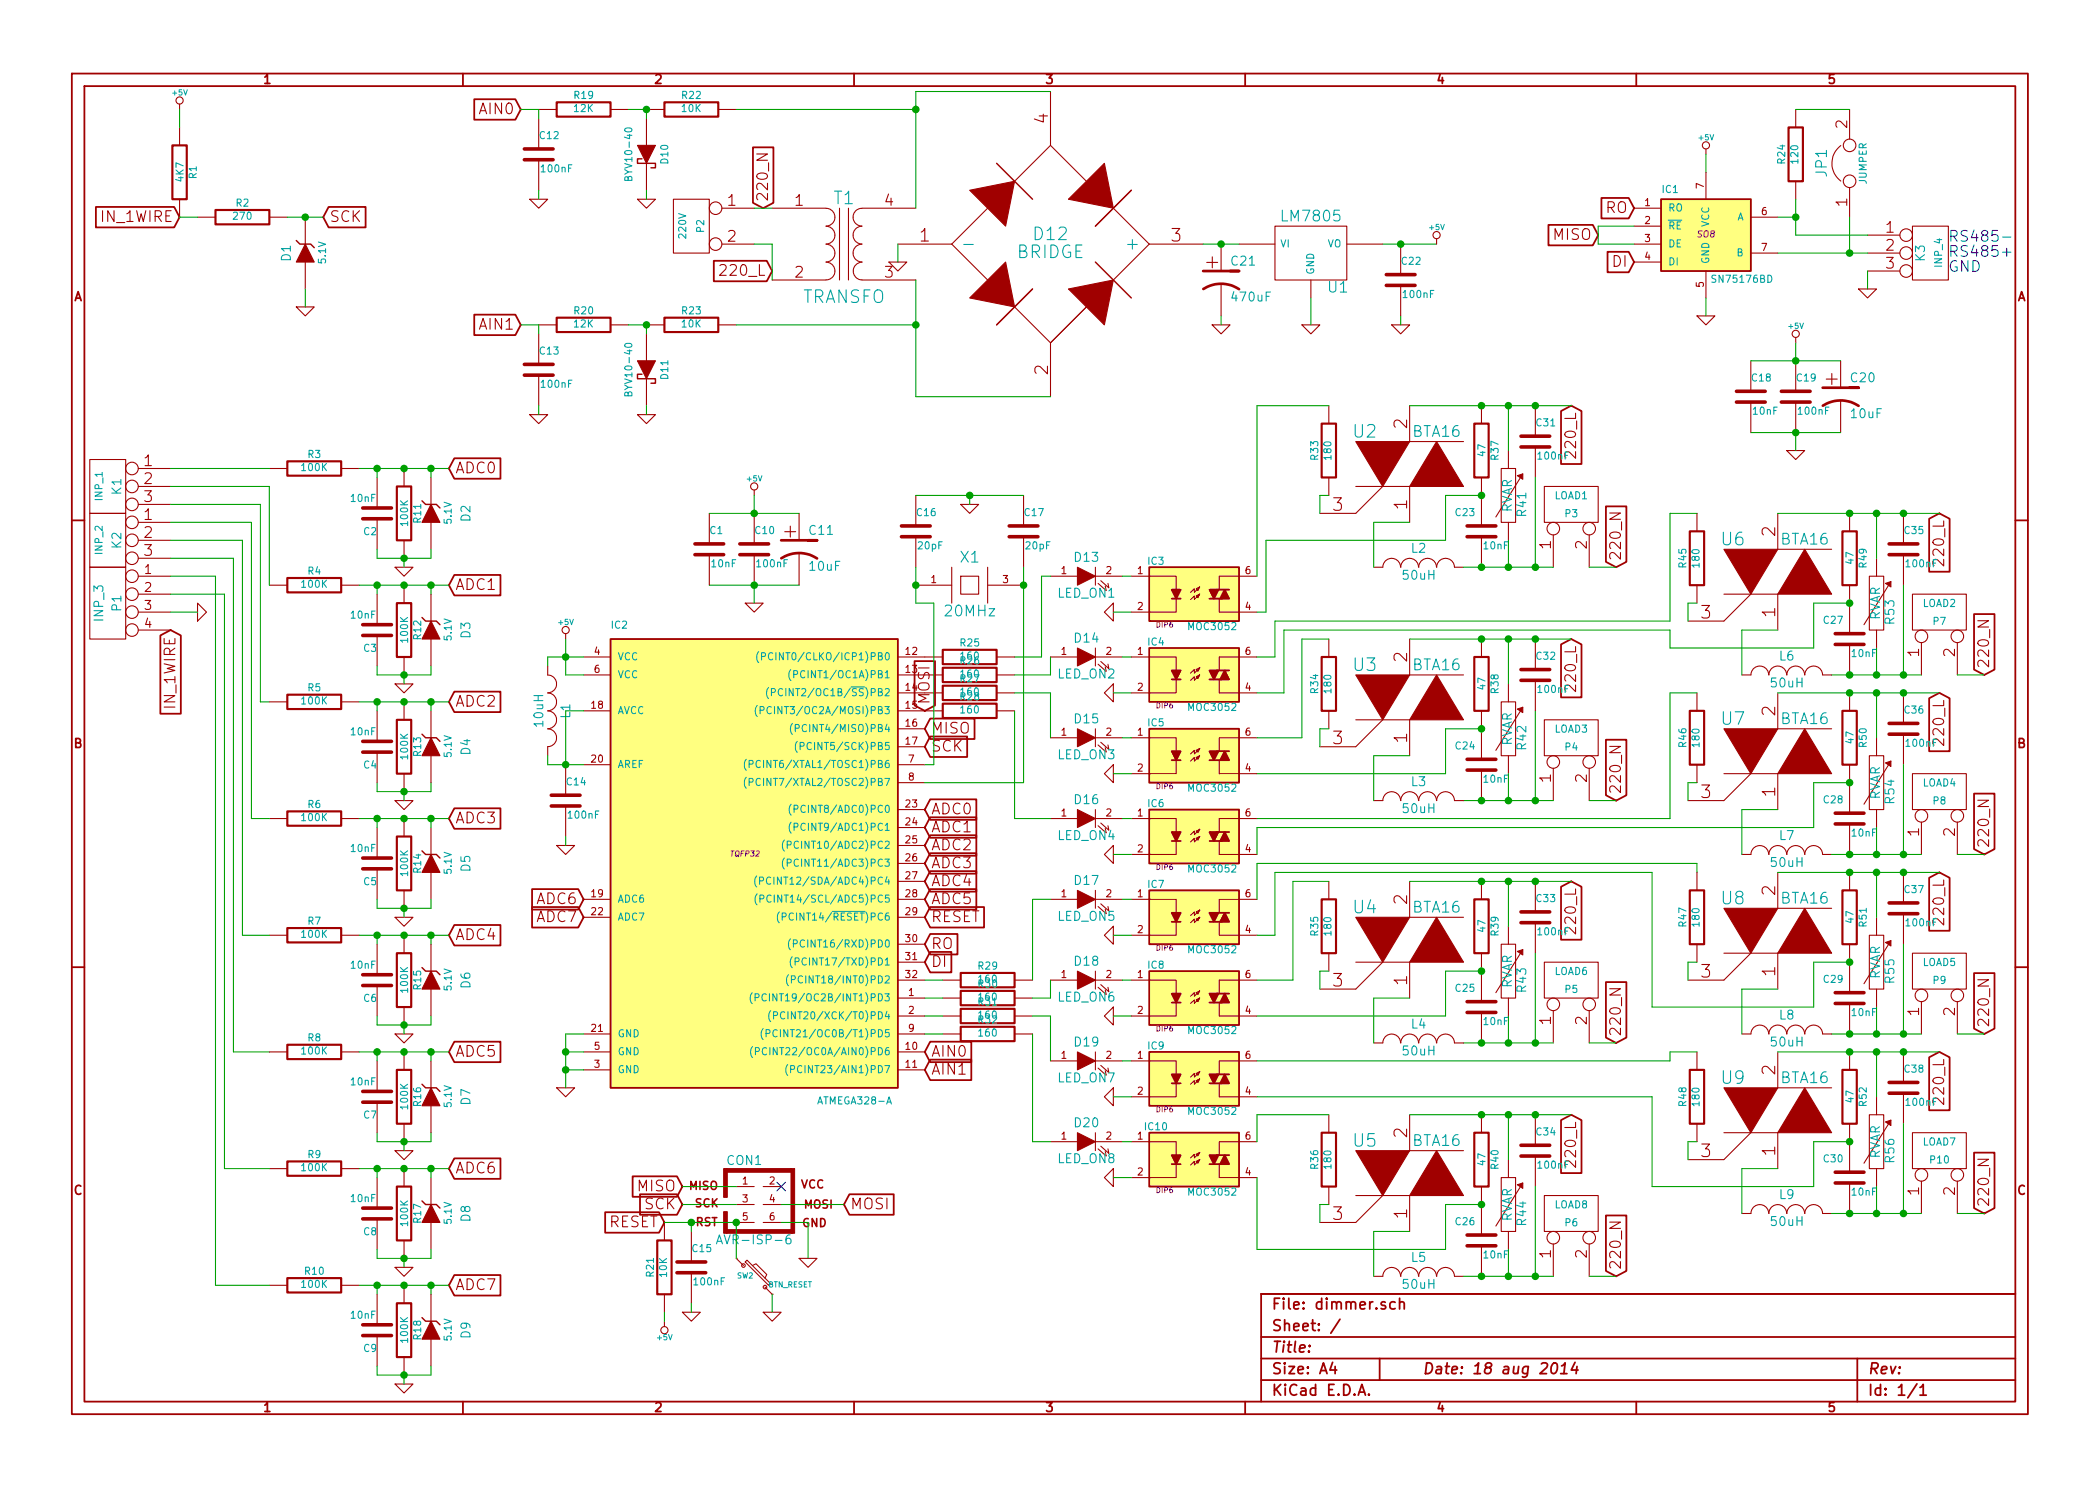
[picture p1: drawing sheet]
<svg xmlns="http://www.w3.org/2000/svg" width="297mm" height="210mm" viewBox="0 0 297 210" stroke-linecap="round" stroke-linejoin="round" font-family="sans-serif">
<defs><g id="words">
<g font-size="2.8" fill="#a00000">
<text x="170.6" y="38.1">+</text>
<text x="258.3" y="54.6">+</text>
<text x="110.9" y="76.2">+</text>
</g>
<g font-size="2.5" fill="#a00000">
<text x="148.3" y="17.4" transform="rotate(-90 148.3 17.4)">4</text>
<text x="130.1" y="34.3">1</text>
<text x="165.7" y="34.3">3</text>
<text x="148.3" y="53" transform="rotate(-90 148.3 53)">2</text>
<text x="199.1" y="60.6" transform="rotate(-90 199.1 60.6)">2</text>
<text x="188.5" y="72.4">3</text>
<text x="199.1" y="72.1" transform="rotate(-90 199.1 72.1)">1</text>
<text x="251.2" y="75.9" transform="rotate(-90 251.2 75.9)">2</text>
<text x="240.6" y="87.6">3</text>
<text x="251.2" y="87.3" transform="rotate(-90 251.2 87.3)">1</text>
<text x="199.1" y="93.6" transform="rotate(-90 199.1 93.6)">2</text>
<text x="251.2" y="101.3" transform="rotate(-90 251.2 101.3)">2</text>
<text x="188.5" y="105.4">3</text>
<text x="199.1" y="105.1" transform="rotate(-90 199.1 105.1)">1</text>
<text x="240.6" y="113">3</text>
<text x="251.2" y="112.7" transform="rotate(-90 251.2 112.7)">1</text>
<text x="199.1" y="127.9" transform="rotate(-90 199.1 127.9)">2</text>
<text x="251.2" y="126.7" transform="rotate(-90 251.2 126.7)">2</text>
<text x="188.5" y="139.7">3</text>
<text x="199.1" y="139.4" transform="rotate(-90 199.1 139.4)">1</text>
<text x="240.6" y="138.4">3</text>
<text x="251.2" y="138.1" transform="rotate(-90 251.2 138.1)">1</text>
<text x="251.2" y="152.1" transform="rotate(-90 251.2 152.1)">2</text>
<text x="199.1" y="161" transform="rotate(-90 199.1 161)">2</text>
<text x="240.6" y="163.8">3</text>
<text x="251.2" y="163.5" transform="rotate(-90 251.2 163.5)">1</text>
<text x="188.5" y="172.7">3</text>
<text x="199.1" y="172.4" transform="rotate(-90 199.1 172.4)">1</text>
</g>
<g font-size="2.5" fill="#00a0a0">
<text x="117.9" y="29">T1</text>
<text x="146.3" y="34.1">D12</text>
<text x="159.8" y="35.4">+</text>
<text x="143.8" y="36.6">BRIDGE</text>
<text x="113.4" y="43">TRANSFO</text>
<text x="191.5" y="62">U2</text>
<text x="243.5" y="77.3">U6</text>
<text x="191.5" y="95">U3</text>
<text x="243.5" y="102.7">U7</text>
<text x="191.5" y="129.3">U4</text>
<text x="243.5" y="128.1">U8</text>
<text x="243.5" y="153.5">U9</text>
<text x="191.5" y="162.4">U5</text>
</g>
<g font-size="2.1" fill="#a00000">
<text x="67.9" y="16.3">AIN0</text>
<text x="261.4" y="18.2" transform="rotate(-90 261.4 18.2)">2</text>
<text x="102.9" y="29.2">1</text>
<text x="108.7" y="28.5" transform="rotate(-90 108.7 28.5)">220_N</text>
<text x="112.4" y="29.2">1</text>
<text x="125.1" y="29.2">4</text>
<text x="261.4" y="29.2" transform="rotate(-90 261.4 29.2)">1</text>
<text x="14.5" y="31.5">IN_1WIRE</text>
<text x="46.6" y="31.5">SCK</text>
<text x="102.9" y="34.3">2</text>
<text x="219.7" y="34">MISO</text>
<text x="227.1" y="30.2">RO</text>
<text x="266.8" y="33">1</text>
<text x="266.8" y="35.6">2</text>
<text x="102.3" y="39.1">220_L</text>
<text x="112.4" y="39.4">2</text>
<text x="125.1" y="39.4">3</text>
<text x="228.1" y="37.8">DI</text>
<text x="266.8" y="38.1">3</text>
<text x="67.9" y="46.7">AIN1</text>
<text x="223" y="64.3" transform="rotate(-90 223 64.3)">220_L</text>
<text x="20.4" y="66">1</text>
<text x="20.4" y="68.6">2</text>
<text x="20.4" y="71.1">3</text>
<text x="64.4" y="67.1">ADC0</text>
<text x="20.4" y="73.7">1</text>
<text x="20.4" y="76.2">2</text>
<text x="219.5" y="77.7" transform="rotate(-90 219.5 77.7)">1</text>
<text x="224.5" y="77.7" transform="rotate(-90 224.5 77.7)">2</text>
<text x="20.4" y="78.7">3</text>
<text x="64.4" y="83.6">ADC1</text>
<text x="229.4" y="79.3" transform="rotate(-90 229.4 79.3)">220_N</text>
<text x="275.1" y="79.6" transform="rotate(-90 275.1 79.6)">220_L</text>
<text x="271.5" y="92.9" transform="rotate(-90 271.5 92.9)">1</text>
<text x="276.6" y="92.9" transform="rotate(-90 276.6 92.9)">2</text>
<text x="281.4" y="94.6" transform="rotate(-90 281.4 94.6)">220_N</text>
<text x="24.9" y="100.1" transform="rotate(-90 24.9 100.1)">IN_1WIRE</text>
<text x="64.4" y="100.1">ADC2</text>
<text x="131.6" y="99.7" transform="rotate(-90 131.6 99.7)">MOSI</text>
<text x="223" y="97.4" transform="rotate(-90 223 97.4)">220_L</text>
<text x="131.7" y="103.9">MISO</text>
<text x="131.7" y="106.4">SCK</text>
<text x="275.1" y="105" transform="rotate(-90 275.1 105)">220_L</text>
<text x="219.5" y="110.7" transform="rotate(-90 219.5 110.7)">1</text>
<text x="224.5" y="110.7" transform="rotate(-90 224.5 110.7)">2</text>
<text x="229.4" y="112.4" transform="rotate(-90 229.4 112.4)">220_N</text>
<text x="64.4" y="116.6">ADC3</text>
<text x="131.7" y="115.3">ADC0</text>
<text x="131.7" y="117.9">ADC1</text>
<text x="271.5" y="118.3" transform="rotate(-90 271.5 118.3)">1</text>
<text x="276.6" y="118.3" transform="rotate(-90 276.6 118.3)">2</text>
<text x="281.4" y="120" transform="rotate(-90 281.4 120)">220_N</text>
<text x="131.7" y="120.4">ADC2</text>
<text x="131.7" y="122.9">ADC3</text>
<text x="131.7" y="125.5">ADC4</text>
<text x="75.9" y="128">ADC6</text>
<text x="75.9" y="130.6">ADC7</text>
<text x="131.7" y="130.6">RESET</text>
<text x="131.7" y="128">ADC5</text>
<text x="223" y="131.6" transform="rotate(-90 223 131.6)">220_L</text>
<text x="275.1" y="130.4" transform="rotate(-90 275.1 130.4)">220_L</text>
<text x="64.4" y="133.1">ADC4</text>
<text x="131.7" y="134.4">RO</text>
<text x="131.7" y="136.9">DI</text>
<text x="271.5" y="143.7" transform="rotate(-90 271.5 143.7)">1</text>
<text x="276.6" y="143.7" transform="rotate(-90 276.6 143.7)">2</text>
<text x="64.4" y="149.6">ADC5</text>
<text x="131.7" y="149.6">AIN0</text>
<text x="219.5" y="145" transform="rotate(-90 219.5 145)">1</text>
<text x="224.5" y="145" transform="rotate(-90 224.5 145)">2</text>
<text x="229.4" y="146.7" transform="rotate(-90 229.4 146.7)">220_N</text>
<text x="281.4" y="145.4" transform="rotate(-90 281.4 145.4)">220_N</text>
<text x="131.7" y="152.1">AIN1</text>
<text x="275.1" y="155.8" transform="rotate(-90 275.1 155.8)">220_L</text>
<text x="64.4" y="166.1">ADC6</text>
<text x="223" y="164.7" transform="rotate(-90 223 164.7)">220_L</text>
<text x="86" y="173.7">RESET</text>
<text x="90.2" y="168.7">MISO</text>
<text x="91.1" y="171.2">SCK</text>
<text x="120.3" y="171.2">MOSI</text>
<text x="271.5" y="169.1" transform="rotate(-90 271.5 169.1)">1</text>
<text x="276.6" y="169.1" transform="rotate(-90 276.6 169.1)">2</text>
<text x="281.4" y="170.8" transform="rotate(-90 281.4 170.8)">220_N</text>
<text x="219.5" y="178" transform="rotate(-90 219.5 178)">1</text>
<text x="224.5" y="178" transform="rotate(-90 224.5 178)">2</text>
<text x="229.4" y="179.7" transform="rotate(-90 229.4 179.7)">220_N</text>
<text x="64.4" y="182.6">ADC7</text>
<text x="179.9" y="185.4">File: dimmer.sch</text>
<text x="179.9" y="191.5">Title:</text>
<text x="179.9" y="188.4">Sheet: /</text>
<text x="179.9" y="197.6">KiCad E.D.A.</text>
<text x="179.9" y="194.5">Size: A4</text>
<text x="201.2" y="194.5">Date: 18 aug 2014</text>
<text x="264.2" y="194.5">Rev:</text>
<text x="264.2" y="197.6">Id: 1/1</text>
</g>
<g font-size="2.1" fill="#00a0a0">
<text x="258.5" y="25" transform="rotate(-90 258.5 25)">JP1</text>
<text x="181.5" y="31.4">LM7805</text>
<text x="187.9" y="41.5">U1</text>
<text x="199.8" y="61.9">BTA16</text>
<text x="251.9" y="77.1">BTA16</text>
<text x="135.9" y="79.7">X1</text>
<text x="133.8" y="87.3">20MHz</text>
<text x="199.8" y="94.9">BTA16</text>
<text x="251.9" y="102.5">BTA16</text>
<text x="199.8" y="129.2">BTA16</text>
<text x="251.9" y="127.9">BTA16</text>
<text x="251.9" y="153.3">BTA16</text>
<text x="199.8" y="162.2">BTA16</text>
</g>
<g font-size="2.1" fill="#00f">
<text x="275.6" y="34.3">RS485-</text>
<text x="275.6" y="36.4">RS485+</text>
<text x="275.6" y="38.6">GND</text>
</g>
<g font-size="1.8" fill="#a00000">
<text x="37.3" y="11.9">1</text>
<text x="92.7" y="11.9">2</text>
<text x="148" y="11.9">3</text>
<text x="203.3" y="11.9">4</text>
<text x="258.6" y="11.9">5</text>
<text x="10.4" y="42.7">A</text>
<text x="285.3" y="42.7">A</text>
<text x="20.5" y="81.3">1</text>
<text x="20.5" y="83.8">2</text>
<text x="20.5" y="86.4">3</text>
<text x="20.5" y="88.9">4</text>
<text x="10.4" y="105.9">B</text>
<text x="285.3" y="105.9">B</text>
<text x="10.4" y="169.1">C</text>
<text x="285.3" y="169.1">C</text>
<text x="37.3" y="199.8">1</text>
<text x="92.7" y="199.8">2</text>
<text x="148" y="199.8">3</text>
<text x="203.3" y="199.8">4</text>
<text x="258.6" y="199.8">5</text>
</g>
<g font-size="1.8" fill="#00a0a0">
<text x="41.2" y="36.9" transform="rotate(-90 41.2 36.9)">D1</text>
<text x="174.2" y="37.6">C21</text>
<text x="272.3" y="36.9" transform="rotate(-90 272.3 36.9)">K3</text>
<text x="174.4" y="42.7">470uF</text>
<text x="261.8" y="54.1">C20</text>
<text x="261.9" y="59.2">10uF</text>
<text x="17.2" y="69.9" transform="rotate(-90 17.2 69.9)">K1</text>
<text x="17.2" y="77.6" transform="rotate(-90 17.2 77.6)">K2</text>
<text x="66.6" y="73.8" transform="rotate(-90 66.6 73.8)">D2</text>
<text x="114.5" y="75.7">C11</text>
<text x="213.9" y="72.6" transform="rotate(-90 213.9 72.6)">RVAR</text>
<text x="216" y="73" transform="rotate(-90 216 73)">R41</text>
<text x="114.6" y="80.8">10uF</text>
<text x="152" y="79.5">D13</text>
<text x="198.5" y="82.1">50uH</text>
<text x="199.6" y="78.3">L2</text>
<text x="14.7" y="87.8" transform="rotate(-90 14.7 87.8)">INP_3</text>
<text x="17.2" y="86.4" transform="rotate(-90 17.2 86.4)">P1</text>
<text x="149.6" y="84.6">LED_ON1</text>
<text x="266" y="87.8" transform="rotate(-90 266 87.8)">RVAR</text>
<text x="268" y="88.2" transform="rotate(-90 268 88.2)">R53</text>
<text x="66.6" y="90.3" transform="rotate(-90 66.6 90.3)">D3</text>
<text x="152" y="91">D14</text>
<text x="251.7" y="93.5">L6</text>
<text x="80.7" y="101.6" transform="rotate(-90 80.7 101.6)">L1</text>
<text x="149.6" y="96.1">LED_ON2</text>
<text x="250.6" y="97.3">50uH</text>
<text x="66.6" y="106.8" transform="rotate(-90 66.6 106.8)">D4</text>
<text x="76.9" y="102.7" transform="rotate(-90 76.9 102.7)">10uH</text>
<text x="149.6" y="107.5">LED_ON3</text>
<text x="152" y="102.4">D15</text>
<text x="213.9" y="105.6" transform="rotate(-90 213.9 105.6)">RVAR</text>
<text x="216" y="106" transform="rotate(-90 216 106)">R42</text>
<text x="152" y="113.8">D16</text>
<text x="199.6" y="111.3">L3</text>
<text x="266" y="113.2" transform="rotate(-90 266 113.2)">RVAR</text>
<text x="268" y="113.6" transform="rotate(-90 268 113.6)">R54</text>
<text x="149.6" y="118.9">LED_ON4</text>
<text x="198.5" y="115.1">50uH</text>
<text x="251.7" y="118.9">L7</text>
<text x="66.6" y="123.3" transform="rotate(-90 66.6 123.3)">D5</text>
<text x="152" y="125.3">D17</text>
<text x="250.6" y="122.7">50uH</text>
<text x="149.6" y="130.3">LED_ON5</text>
<text x="152" y="136.7">D18</text>
<text x="66.6" y="139.8" transform="rotate(-90 66.6 139.8)">D6</text>
<text x="149.6" y="141.8">LED_ON6</text>
<text x="213.9" y="139.9" transform="rotate(-90 213.9 139.9)">RVAR</text>
<text x="216" y="140.3" transform="rotate(-90 216 140.3)">R43</text>
<text x="266" y="138.6" transform="rotate(-90 266 138.6)">RVAR</text>
<text x="268" y="139" transform="rotate(-90 268 139)">R55</text>
<text x="152" y="148.1">D19</text>
<text x="198.5" y="149.4">50uH</text>
<text x="199.6" y="145.6">L4</text>
<text x="250.6" y="148.1">50uH</text>
<text x="251.7" y="144.3">L8</text>
<text x="149.6" y="153.2">LED_ON7</text>
<text x="66.6" y="156.3" transform="rotate(-90 66.6 156.3)">D7</text>
<text x="152" y="159.6">D20</text>
<text x="102.8" y="164.9">CON1</text>
<text x="149.6" y="164.6">LED_ON8</text>
<text x="266" y="164" transform="rotate(-90 266 164)">RVAR</text>
<text x="268" y="164.4" transform="rotate(-90 268 164.4)">R56</text>
<text x="66.6" y="172.8" transform="rotate(-90 66.6 172.8)">D8</text>
<text x="213.9" y="172.9" transform="rotate(-90 213.9 172.9)">RVAR</text>
<text x="216" y="173.3" transform="rotate(-90 216 173.3)">R44</text>
<text x="250.6" y="173.5">50uH</text>
<text x="251.7" y="169.7">L9</text>
<text x="102.3" y="176.1">AVR-ISP-6</text>
<text x="199.6" y="178.6">L5</text>
<text x="198.5" y="182.4">50uH</text>
<text x="66.6" y="189.3" transform="rotate(-90 66.6 189.3)">D9</text>
</g>
<g font-size="1.6" fill="#a00000">
<text x="97.5" y="168.4">MISO</text>
<text x="98.3" y="170.9">SCK</text>
<text x="98.4" y="173.5">RST</text>
<text x="113.3" y="168.2">VCC</text>
<text x="113.4" y="173.7">GND</text>
<text x="113.7" y="171">MOSI</text>
</g>
<g font-size="1.4" fill="#00a0a0">
<text x="81.2" y="15.9">12K</text>
<text x="81.3" y="14">R19</text>
<text x="96.5" y="15.9">10K</text>
<text x="96.5" y="14">R22</text>
<text x="76.4" y="19.7">C12</text>
<text x="94.6" y="23.1" transform="rotate(-90 94.6 23.1)">D10</text>
<text x="252.6" y="23.1" transform="rotate(-90 252.6 23.1)">R24</text>
<text x="254.4" y="23" transform="rotate(-90 254.4 23)">120</text>
<text x="26" y="25.6" transform="rotate(-90 26 25.6)">4K7</text>
<text x="27.9" y="25.3" transform="rotate(-90 27.9 25.3)">R1</text>
<text x="33.4" y="29.3">R2</text>
<text x="76.7" y="24.4">100nF</text>
<text x="89.5" y="25.1" transform="rotate(-90 89.5 25.1)">BYV10-40</text>
<text x="235.1" y="27.4">IC1</text>
<text x="236" y="30">RO</text>
<text x="264.1" y="26.1" transform="rotate(-90 264.1 26.1)">JUMPER</text>
<text x="33.1" y="31.1">270</text>
<text x="97.1" y="33.6" transform="rotate(-90 97.1 33.6)">220V</text>
<text x="99.6" y="32.9" transform="rotate(-90 99.6 32.9)">P2</text>
<text x="181.1" y="35">VI</text>
<text x="187.7" y="35">VO</text>
<text x="236" y="32.5">RE</text>
<text x="236" y="35">DE</text>
<text x="241.8" y="32.2" transform="rotate(-90 241.8 32.2)">VCC</text>
<text x="245.6" y="31.2">A</text>
<text x="46.2" y="37.2" transform="rotate(-90 46.2 37.2)">5.1V</text>
<text x="185.9" y="38.9" transform="rotate(-90 185.9 38.9)">GND</text>
<text x="198.3" y="37.5">C22</text>
<text x="236" y="37.6">DI</text>
<text x="241.8" y="37.3" transform="rotate(-90 241.8 37.3)">GND</text>
<text x="242.4" y="40.1">SN75176BD</text>
<text x="245.6" y="36.3">B</text>
<text x="274.8" y="37.7" transform="rotate(-90 274.8 37.7)">INP_4</text>
<text x="81.2" y="46.4">12K</text>
<text x="81.3" y="44.5">R20</text>
<text x="96.5" y="46.4">10K</text>
<text x="96.5" y="44.5">R23</text>
<text x="198.6" y="42.2">100nF</text>
<text x="76.4" y="50.2">C13</text>
<text x="94.6" y="53.6" transform="rotate(-90 94.6 53.6)">D11</text>
<text x="76.7" y="54.9">100nF</text>
<text x="89.5" y="55.6" transform="rotate(-90 89.5 55.6)">BYV10-40</text>
<text x="247.8" y="54">C18</text>
<text x="248" y="58.7">10nF</text>
<text x="254.2" y="54">C19</text>
<text x="254.5" y="58.7">100nF</text>
<text x="43.6" y="64.8">R3</text>
<text x="186.5" y="65" transform="rotate(-90 186.5 65)">R33</text>
<text x="188.4" y="64.9" transform="rotate(-90 188.4 64.9)">180</text>
<text x="210.2" y="64.5" transform="rotate(-90 210.2 64.5)">47</text>
<text x="212" y="65" transform="rotate(-90 212 65)">R37</text>
<text x="217.3" y="60.4">C31</text>
<text x="217.6" y="65.1">100nF</text>
<text x="14.6" y="70.8" transform="rotate(-90 14.6 70.8)">INP_1</text>
<text x="42.7" y="66.7">100K</text>
<text x="49.7" y="71.1">10nF</text>
<text x="219.9" y="70.7">LOAD1</text>
<text x="51.5" y="75.8">C2</text>
<text x="57.8" y="74.3" transform="rotate(-90 57.8 74.3)">100K</text>
<text x="59.6" y="73.9" transform="rotate(-90 59.6 73.9)">R11</text>
<text x="63.9" y="74.1" transform="rotate(-90 63.9 74.1)">5.1V</text>
<text x="100.4" y="75.6">C1</text>
<text x="106.9" y="75.6">C10</text>
<text x="129.7" y="73.1">C16</text>
<text x="129.9" y="77.8">20pF</text>
<text x="145" y="73.1">C17</text>
<text x="145.1" y="77.8">20pF</text>
<text x="205.9" y="73.1">C23</text>
<text x="209.9" y="77.8">10nF</text>
<text x="221.4" y="73.2">P3</text>
<text x="269.4" y="75.6">C35</text>
<text x="14.6" y="78.4" transform="rotate(-90 14.6 78.4)">INP_2</text>
<text x="42.7" y="83.2">100K</text>
<text x="43.6" y="81.4">R4</text>
<text x="100.7" y="80.3">10nF</text>
<text x="107.1" y="80.3">100nF</text>
<text x="162.4" y="80">IC3</text>
<text x="238.6" y="80.3" transform="rotate(-90 238.6 80.3)">R45</text>
<text x="240.4" y="80.2" transform="rotate(-90 240.4 80.2)">180</text>
<text x="262.2" y="79.8" transform="rotate(-90 262.2 79.8)">47</text>
<text x="264.1" y="80.3" transform="rotate(-90 264.1 80.3)">R49</text>
<text x="269.7" y="80.3">100nF</text>
<text x="49.7" y="87.6">10nF</text>
<text x="86.5" y="89">IC2</text>
<text x="168.2" y="89.2">MOC3052</text>
<text x="258" y="88.3">C27</text>
<text x="271.9" y="85.9">LOAD2</text>
<text x="273.5" y="88.5">P7</text>
<text x="51.5" y="92.3">C3</text>
<text x="57.8" y="90.8" transform="rotate(-90 57.8 90.8)">100K</text>
<text x="59.6" y="90.4" transform="rotate(-90 59.6 90.4)">R12</text>
<text x="63.9" y="90.6" transform="rotate(-90 63.9 90.6)">5.1V</text>
<text x="87.4" y="93.5">VCC</text>
<text x="109.3" y="93.5">(PCINT0/CLKO/ICP1)PB0</text>
<text x="135.9" y="91.5">R25</text>
<text x="135.9" y="94.1">R26</text>
<text x="136" y="93.4">160</text>
<text x="136" y="95.9">160</text>
<text x="162.4" y="91.4">IC4</text>
<text x="217.3" y="93.4">C32</text>
<text x="262" y="93">10nF</text>
<text x="42.7" y="99.7">100K</text>
<text x="43.6" y="97.9">R5</text>
<text x="87.4" y="96">VCC</text>
<text x="87.4" y="101.1">AVCC</text>
<text x="108.9" y="101.1">(PCINT3/OC2A/MOSI)PB3</text>
<text x="110.6" y="98.5">(PCINT2/OC1B/SS)PB2</text>
<text x="112.9" y="96">(PCINT1/OC1A)PB1</text>
<text x="135.9" y="96.6">R27</text>
<text x="135.9" y="99.1">R28</text>
<text x="136" y="98.4">160</text>
<text x="136" y="101">160</text>
<text x="168.2" y="100.6">MOC3052</text>
<text x="186.5" y="98.1" transform="rotate(-90 186.5 98.1)">R34</text>
<text x="188.4" y="98" transform="rotate(-90 188.4 98)">180</text>
<text x="210.2" y="97.5" transform="rotate(-90 210.2 97.5)">47</text>
<text x="212" y="98.1" transform="rotate(-90 212 98.1)">R38</text>
<text x="217.6" y="98.1">100nF</text>
<text x="269.4" y="101">C36</text>
<text x="49.7" y="104.1">10nF</text>
<text x="57.8" y="107.3" transform="rotate(-90 57.8 107.3)">100K</text>
<text x="59.6" y="107" transform="rotate(-90 59.6 107)">R13</text>
<text x="63.9" y="107.1" transform="rotate(-90 63.9 107.1)">5.1V</text>
<text x="113.3" y="103.6">(PCINT4/MISO)PB4</text>
<text x="113.9" y="106.2">(PCINT5/SCK)PB5</text>
<text x="162.4" y="102.8">IC5</text>
<text x="205.9" y="106.1">C24</text>
<text x="219.9" y="103.7">LOAD3</text>
<text x="221.4" y="106.2">P4</text>
<text x="238.6" y="105.7" transform="rotate(-90 238.6 105.7)">R46</text>
<text x="240.4" y="105.6" transform="rotate(-90 240.4 105.6)">180</text>
<text x="262.2" y="105.2" transform="rotate(-90 262.2 105.2)">47</text>
<text x="264.1" y="105.7" transform="rotate(-90 264.1 105.7)">R50</text>
<text x="269.7" y="105.7">100nF</text>
<text x="51.5" y="108.8">C4</text>
<text x="80.2" y="111.2">C14</text>
<text x="87.4" y="108.7">AREF</text>
<text x="107.3" y="108.7">(PCINT6/XTAL1/TOSC1)PB6</text>
<text x="107.3" y="111.2">(PCINT7/XTAL2/TOSC2)PB7</text>
<text x="168.2" y="112.1">MOC3052</text>
<text x="209.9" y="110.8">10nF</text>
<text x="258" y="113.7">C28</text>
<text x="271.9" y="111.3">LOAD4</text>
<text x="273.5" y="113.9">P8</text>
<text x="42.7" y="116.2">100K</text>
<text x="43.6" y="114.4">R6</text>
<text x="80.5" y="115.9">100nF</text>
<text x="113" y="115.1">(PCINT8/ADC0)PC0</text>
<text x="113" y="117.6">(PCINT9/ADC1)PC1</text>
<text x="162.4" y="114.2">IC6</text>
<text x="262" y="118.4">10nF</text>
<text x="49.7" y="120.6">10nF</text>
<text x="51.5" y="125.3">C5</text>
<text x="57.8" y="123.8" transform="rotate(-90 57.8 123.8)">100K</text>
<text x="59.6" y="123.5" transform="rotate(-90 59.6 123.5)">R14</text>
<text x="63.9" y="123.6" transform="rotate(-90 63.9 123.6)">5.1V</text>
<text x="108.8" y="125.2">(PCINT12/SDA/ADC4)PC4</text>
<text x="112.2" y="120.1">(PCINT10/ADC2)PC2</text>
<text x="112.2" y="122.7">(PCINT11/ADC3)PC3</text>
<text x="162.4" y="125.7">IC7</text>
<text x="168.2" y="123.5">MOC3052</text>
<text x="43.6" y="130.9">R7</text>
<text x="87.4" y="130.3">ADC7</text>
<text x="87.4" y="127.8">ADC6</text>
<text x="109" y="127.8">(PCINT14/SCL/ADC5)PC5</text>
<text x="111.4" y="130.3">(PCINT14/RESET)PC6</text>
<text x="210.2" y="131.8" transform="rotate(-90 210.2 131.8)">47</text>
<text x="217.3" y="127.7">C33</text>
<text x="238.6" y="131.1" transform="rotate(-90 238.6 131.1)">R47</text>
<text x="240.4" y="131" transform="rotate(-90 240.4 131)">180</text>
<text x="262.2" y="130.6" transform="rotate(-90 262.2 130.6)">47</text>
<text x="264.1" y="131.1" transform="rotate(-90 264.1 131.1)">R51</text>
<text x="269.4" y="126.4">C37</text>
<text x="269.7" y="131.1">100nF</text>
<text x="42.7" y="132.7">100K</text>
<text x="49.7" y="137.1">10nF</text>
<text x="113.1" y="134.1">(PCINT16/RXD)PD0</text>
<text x="113.3" y="136.6">(PCINT17/TXD)PD1</text>
<text x="138.4" y="137.2">R29</text>
<text x="162.4" y="137.1">IC8</text>
<text x="168.2" y="134.9">MOC3052</text>
<text x="186.5" y="132.4" transform="rotate(-90 186.5 132.4)">R35</text>
<text x="188.4" y="132.3" transform="rotate(-90 188.4 132.3)">180</text>
<text x="212" y="132.4" transform="rotate(-90 212 132.4)">R39</text>
<text x="217.6" y="132.4">100nF</text>
<text x="219.9" y="138">LOAD6</text>
<text x="271.9" y="136.7">LOAD5</text>
<text x="51.5" y="141.8">C6</text>
<text x="57.8" y="140.3" transform="rotate(-90 57.8 140.3)">100K</text>
<text x="59.6" y="140" transform="rotate(-90 59.6 140)">R15</text>
<text x="63.9" y="140.1" transform="rotate(-90 63.9 140.1)">5.1V</text>
<text x="108.7" y="141.7">(PCINT19/OC2B/INT1)PD3</text>
<text x="113" y="139.2">(PCINT18/INT0)PD2</text>
<text x="138.4" y="139.8">R30</text>
<text x="138.4" y="142.3">R31</text>
<text x="138.5" y="139.1">160</text>
<text x="138.5" y="141.6">160</text>
<text x="205.9" y="140.4">C25</text>
<text x="221.4" y="140.5">P5</text>
<text x="258" y="139.1">C29</text>
<text x="262" y="143.8">10nF</text>
<text x="273.5" y="139.3">P9</text>
<text x="42.7" y="149.2">100K</text>
<text x="43.6" y="147.4">R8</text>
<text x="87.4" y="149.3">GND</text>
<text x="87.4" y="146.8">GND</text>
<text x="108.5" y="149.3">(PCINT22/OC0A/AIN0)PD6</text>
<text x="110.1" y="146.8">(PCINT21/OC0B/T1)PD5</text>
<text x="111" y="144.3">(PCINT20/XCK/T0)PD4</text>
<text x="138.4" y="144.9">R32</text>
<text x="138.5" y="144.2">160</text>
<text x="138.5" y="146.7">160</text>
<text x="162.4" y="148.5">IC9</text>
<text x="168.2" y="146.3">MOC3052</text>
<text x="209.9" y="145.1">10nF</text>
<text x="49.7" y="153.6">10nF</text>
<text x="87.4" y="151.9">GND</text>
<text x="112.9" y="151.9">(PCINT23/AIN1)PD7</text>
<text x="262.2" y="156" transform="rotate(-90 262.2 156)">47</text>
<text x="269.4" y="151.8">C38</text>
<text x="51.5" y="158.3">C7</text>
<text x="57.8" y="156.8" transform="rotate(-90 57.8 156.8)">100K</text>
<text x="59.6" y="156.5" transform="rotate(-90 59.6 156.5)">R16</text>
<text x="63.9" y="156.6" transform="rotate(-90 63.9 156.6)">5.1V</text>
<text x="115.9" y="156.3">ATMEGA328-A</text>
<text x="162" y="160">IC10</text>
<text x="168.2" y="157.8">MOC3052</text>
<text x="217.3" y="160.7">C34</text>
<text x="238.6" y="156.5" transform="rotate(-90 238.6 156.5)">R48</text>
<text x="240.4" y="156.4" transform="rotate(-90 240.4 156.4)">180</text>
<text x="264.1" y="156.5" transform="rotate(-90 264.1 156.5)">R52</text>
<text x="269.7" y="156.5">100nF</text>
<text x="42.7" y="165.8">100K</text>
<text x="43.6" y="163.9">R9</text>
<text x="186.5" y="165.4" transform="rotate(-90 186.5 165.4)">R36</text>
<text x="188.4" y="165.3" transform="rotate(-90 188.4 165.3)">180</text>
<text x="210.2" y="164.8" transform="rotate(-90 210.2 164.8)">47</text>
<text x="212" y="165.4" transform="rotate(-90 212 165.4)">R40</text>
<text x="217.6" y="165.4">100nF</text>
<text x="258" y="164.5">C30</text>
<text x="271.9" y="162.1">LOAD7</text>
<text x="273.1" y="164.7">P10</text>
<text x="49.7" y="170.1">10nF</text>
<text x="57.8" y="173.3" transform="rotate(-90 57.8 173.3)">100K</text>
<text x="59.6" y="173" transform="rotate(-90 59.6 173)">R17</text>
<text x="63.9" y="173.1" transform="rotate(-90 63.9 173.1)">5.1V</text>
<text x="168.2" y="169.2">MOC3052</text>
<text x="205.9" y="173.4">C26</text>
<text x="219.9" y="171">LOAD8</text>
<text x="221.4" y="173.6">P6</text>
<text x="262" y="169.2">10nF</text>
<text x="51.5" y="174.8">C8</text>
<text x="98" y="177.2">C15</text>
<text x="209.9" y="178.1">10nF</text>
<text x="42.7" y="182.3">100K</text>
<text x="43.2" y="180.4">R10</text>
<text x="92.5" y="180.6" transform="rotate(-90 92.5 180.6)">R21</text>
<text x="94.4" y="180.6" transform="rotate(-90 94.4 180.6)">10K</text>
<text x="98.2" y="181.9">100nF</text>
<text x="49.7" y="186.6">10nF</text>
<text x="51.5" y="191.3">C9</text>
<text x="57.8" y="189.9" transform="rotate(-90 57.8 189.9)">100K</text>
<text x="59.6" y="189.5" transform="rotate(-90 59.6 189.5)">R18</text>
<text x="63.9" y="189.6" transform="rotate(-90 63.9 189.6)">5.1V</text>
</g>
<g font-size="1.4" fill="#a00000">
<text x="232.7" y="29.2">1</text>
<text x="241" y="26.7" transform="rotate(-90 241 26.7)">7</text>
<text x="232.7" y="31.7">2</text>
<text x="232.7" y="34.3">3</text>
<text x="249.2" y="30.5">6</text>
<text x="249.2" y="35.6">7</text>
<text x="232.7" y="36.8">4</text>
<text x="241" y="40.6" transform="rotate(-90 241 40.6)">5</text>
<text x="131.7" y="82.5">1</text>
<text x="141.9" y="82.5">3</text>
<text x="150.1" y="81.3">1</text>
<text x="156.5" y="81.3">2</text>
<text x="160.9" y="81.3">1</text>
<text x="176.1" y="81.3">6</text>
<text x="160.9" y="86.4">2</text>
<text x="176.1" y="86.4">4</text>
<text x="84.1" y="92.7">4</text>
<text x="84.1" y="95.2">6</text>
<text x="128.1" y="92.7">12</text>
<text x="128.1" y="95.2">13</text>
<text x="150.1" y="92.7">1</text>
<text x="156.5" y="92.7">2</text>
<text x="160.9" y="92.7">1</text>
<text x="176.1" y="92.7">6</text>
<text x="83.7" y="100.3">18</text>
<text x="128.1" y="97.8">14</text>
<text x="128.1" y="100.3">15</text>
<text x="160.9" y="97.8">2</text>
<text x="176.1" y="97.8">4</text>
<text x="83.7" y="107.9">20</text>
<text x="128.1" y="102.9">16</text>
<text x="128.1" y="105.4">17</text>
<text x="128.5" y="107.9">7</text>
<text x="150.1" y="104.1">1</text>
<text x="156.5" y="104.1">2</text>
<text x="160.9" y="104.1">1</text>
<text x="176.1" y="104.1">6</text>
<text x="128.5" y="110.5">8</text>
<text x="160.9" y="109.2">2</text>
<text x="176.1" y="109.2">4</text>
<text x="128.1" y="114.3">23</text>
<text x="128.1" y="116.8">24</text>
<text x="128.1" y="119.4">25</text>
<text x="150.1" y="115.6">1</text>
<text x="156.5" y="115.6">2</text>
<text x="160.9" y="115.6">1</text>
<text x="176.1" y="115.6">6</text>
<text x="128.1" y="121.9">26</text>
<text x="128.1" y="124.5">27</text>
<text x="160.9" y="120.6">2</text>
<text x="176.1" y="120.6">4</text>
<text x="83.7" y="129.5">22</text>
<text x="83.7" y="127">19</text>
<text x="128.1" y="127">28</text>
<text x="128.1" y="129.5">29</text>
<text x="150.1" y="127">1</text>
<text x="156.5" y="127">2</text>
<text x="160.9" y="127">1</text>
<text x="176.1" y="127">6</text>
<text x="128.1" y="133.3">30</text>
<text x="128.1" y="135.9">31</text>
<text x="160.9" y="132.1">2</text>
<text x="176.1" y="132.1">4</text>
<text x="128.1" y="138.4">32</text>
<text x="128.5" y="141">1</text>
<text x="128.5" y="143.5">2</text>
<text x="150.1" y="138.4">1</text>
<text x="156.5" y="138.4">2</text>
<text x="160.9" y="138.4">1</text>
<text x="160.9" y="143.5">2</text>
<text x="176.1" y="143.5">4</text>
<text x="176.1" y="138.4">6</text>
<text x="83.7" y="146">21</text>
<text x="84.1" y="148.6">5</text>
<text x="128.1" y="148.6">10</text>
<text x="128.5" y="146">9</text>
<text x="150.1" y="149.9">1</text>
<text x="156.5" y="149.9">2</text>
<text x="160.9" y="149.9">1</text>
<text x="176.1" y="149.9">6</text>
<text x="84.1" y="151.1">3</text>
<text x="128.1" y="151.1">11</text>
<text x="160.9" y="154.9">2</text>
<text x="176.1" y="154.9">4</text>
<text x="150.1" y="161.3">1</text>
<text x="156.5" y="161.3">2</text>
<text x="160.9" y="161.3">1</text>
<text x="176.1" y="161.3">6</text>
<text x="105" y="167.6">1</text>
<text x="108.8" y="167.6">2</text>
<text x="160.9" y="166.4">2</text>
<text x="176.1" y="166.4">4</text>
<text x="105" y="170.2">3</text>
<text x="105" y="172.7">5</text>
<text x="108.8" y="170.2">4</text>
<text x="108.8" y="172.7">6</text>
</g>
<text font-size="1.2" fill="#a000a0" x="240.1" y="33.6">SO8</text>
<g font-size="1.1" fill="#00a0a0">
<text x="24.4" y="13.5">+5V</text>
<text x="240.3" y="19.9">+5V</text>
<text x="202.2" y="32.6">+5V</text>
<text x="253" y="46.6">+5V</text>
<text x="105.7" y="68.1">+5V</text>
<text x="79" y="88.5">+5V</text>
<text x="104.3" y="180.9">SW2</text>
<text x="108.6" y="182.2">BTN_RESET</text>
<text x="93" y="189.7">+5V</text>
</g>
<text font-size="1.1" fill="#a000a0" x="103.4" y="121.2">TQFP32</text>
<g font-size="1" fill="#a000a0">
<text x="163.6" y="88.8">DIP6</text>
<text x="163.6" y="100.2">DIP6</text>
<text x="163.6" y="111.7">DIP6</text>
<text x="163.6" y="123.1">DIP6</text>
<text x="163.6" y="134.5">DIP6</text>
<text x="163.6" y="146">DIP6</text>
<text x="163.6" y="157.4">DIP6</text>
<text x="163.6" y="168.8">DIP6</text>
</g>
</g></defs>
<g fill="none" stroke="#a00000" stroke-width=".25">
<path d="M10.2 10.4h276.6v189.7h-276.6zM11.9 12.2h273.2v186.1h-273.2zM65.5 10.4v1.8M67.1 14h5.8l.8 1.5-.8 1.4h-5.8zM120.8 10.4v1.8M176.1 10.4v1.8M231.4 10.4v1.8M13.6 29.3h11l.8 1.4-.8 1.5h-11zM46.5 29.3h5.2v2.9h-5.2l-.8-1.5zM101 36.9h7.5l.7 1.4-.7 1.5h-7.5zM106.5 20.8h2.9v7.9l-1.5 .8-1.4-.8zM219 31.8h6.3l.8 1.5-.8 1.4h-6.3z"/>
<path d="M226.5 28h3.9l.7 1.5-.7 1.4h-3.9zM227.4 35.6h3l.7 1.5-.7 1.4h-3zM234.9 28.2h12.7v10.1h-12.7zM67.1 44.5h5.8l.8 1.5-.8 1.4h-5.8zM220.8 58.2l1.4-.8 1.5 .8v7.5h-2.9zM10.2 73.6h1.7M64.3 64.8h6.5v2.9h-6.5l-.8-1.4zM227.2 71.6h2.8v7.9l-1.4 .8-1.4-.8zM272.9 73.4l1.4-.8 1.5 .8v7.5h-2.9zM285.1 73.6h1.7M22.7 89.9l1.4-.8 1.5 .8v11.1h-2.9zM64.3 81.4h6.5v2.8h-6.5l-.8-1.4z"/>
<path d="M64.3 97.9h6.5v2.9h-6.5l-.8-1.5zM86.4 90.4h40.6v63.5h-40.6zM129.4 93.5h2.9v6.3l-1.5 .8-1.4-.8zM162.6 80.3h12.7v7.6h-12.7zM162.6 91.7h12.7v7.6h-12.7zM165.7 84.7h1.3M165.7 96.1h1.3M171.1 84.7h1.7M171.1 96.1h1.7M172.1 83.4h1.8M172.1 94.9h1.8M220.8 91.2l1.4-.8 1.5 .8v7.5h-2.9z"/>
<path d="M272.9 98.8l1.4-.8 1.5 .8v7.5h-2.9zM279.2 86.9h2.9v7.8l-1.4 .8-1.5-.8zM64.3 114.4h6.5v2.9h-6.5l-.8-1.5zM131.6 101.7h6.2v2.9h-6.2l-.8-1.5zM131.6 104.2h5.2v2.9h-5.2l-.8-1.4zM131.6 113.1h6.5v2.9h-6.5l-.8-1.5zM131.6 115.6h6.5v2.9h-6.5l-.8-1.4zM131.6 118.2h6.5v2.9h-6.5l-.8-1.5zM162.6 103.1h12.7v7.6h-12.7zM162.6 114.5h12.7v7.7h-12.7zM165.7 107.6h1.3M165.7 119h1.3"/>
<path d="M171.1 107.6h1.7M171.1 119h1.7M172.1 106.3h1.8M172.1 117.7h1.8M227.2 104.7h2.8v7.8l-1.4 .8-1.4-.8zM279.2 112.3h2.9v7.8l-1.4 .8-1.5-.8zM10.2 136.8h1.7M64.3 130.9h6.5v2.9h-6.5l-.8-1.5zM75.3 125.8h6.5l.7 1.4-.7 1.5h-6.5zM75.3 128.3h6.5l.7 1.5-.7 1.4h-6.5zM131.6 128.3h7.6v2.9h-7.6l-.8-1.4zM131.6 120.7h6.5v2.9h-6.5l-.8-1.4z"/>
<path d="M131.6 123.3h6.5v2.9h-6.5l-.8-1.5zM131.6 125.8h6.5v2.9h-6.5l-.8-1.5zM131.6 132.2h3.8v2.8h-3.8l-.8-1.4zM131.6 134.7h3v2.9h-3l-.8-1.5zM162.6 126h12.7v7.6h-12.7zM162.6 137.4h12.7v7.6h-12.7zM165.7 130.4h1.3M171.1 130.4h1.7M172.1 129.2h1.8M220.8 125.5l1.4-.8 1.5 .8v7.5h-2.9zM227.2 139h2.8v7.8l-1.4 .8-1.4-.8zM272.9 124.2l1.4-.8 1.5 .8v7.5h-2.9z"/>
<path d="M279.2 137.7h2.9v7.8l-1.4 .8-1.5-.8zM285.1 136.8h1.7M64.3 147.4h6.5v2.9h-6.5l-.8-1.5zM131.6 147.4h5.8v2.9h-5.8l-.8-1.5zM131.6 149.9h5.8v2.9h-5.8l-.8-1.4zM162.6 148.8h12.7v7.7h-12.7zM165.7 141.9h1.3M165.7 153.3h1.3M171.1 141.9h1.7M171.1 153.3h1.7M172.1 140.6h1.8M172.1 152h1.8"/>
<path d="M220.8 158.5l1.4-.8 1.5 .8v7.5h-2.9zM272.9 149.6l1.4-.8 1.5 .8v7.5h-2.9zM64.3 163.9h6.5v2.9h-6.5l-.8-1.5zM85.6 171.5h7.6l.8 1.5-.8 1.4h-7.6zM89.5 166.4h6.3l.7 1.5-.7 1.4h-6.3zM90.5 169h5.3l.7 1.4-.7 1.5h-5.3zM120.1 169h6.3v2.9h-6.3l-.7-1.5zM162.6 160.3h12.7v7.6h-12.7zM165.7 164.7h1.3M171.1 164.7h1.7M172.1 163.4h1.8M227.2 172h2.8v7.8l-1.4 .8-1.4-.8z"/>
<path d="M279.2 163.1h2.9v7.8l-1.4 .8-1.5-.8zM64.3 180.4h6.5v2.9h-6.5l-.8-1.4zM65.5 198.3v1.8M120.8 198.3v1.8M176.1 198.3v1.8M178.4 189.2h106.7M178.4 195.3h106.7M178.4 192.2h106.7M185.2 190.4h.1l-.1 .1v-.1v.1M188.5 192.8l-.4 1h1M188.8 193.3v1.1M189.5 186.7l-1.3 1.9"/>
<path d="M192.1 197.4l.5-1.5 .5 1.5M192.3 197h.7M193.6 197.3h.1l-.1 .1-.1-.1h.1v.1M195.1 192.2v3.1M197.3 184.3a.48 .48 0 0 0-.6 0l-.1 .6a.48 .48 0 0 0 .7 .2M198 184.3a.38 .38 0 0 1 .6 .1v.8M198 183.7v1.5M219.6 193a.35 .35 0 0 1 .4-.2 .35 .35 0 0 1 .3 .3 .87 .87 0 0 1-.6 1.3l-.2-.1a1.14 1.14 0 0 1 .1-1.3zM220.8 194.4h.8M220.9 193.3l.5-.5-.2 1.6M222.8 192.8l-.6 1h1M223.1 193.3l-.2 1.1"/>
<path d="M231.4 198.3v1.8M262.7 192.2v6.1M271.1 195.8l-1.3 2M271.6 196.3l.4-.4v1.5M271.6 197.4h.9M285.1 183.1h-106.7v15.2"/>
</g>
<g fill="#ffff80" stroke="#ffff80" stroke-width=".25">
<path d="M86.4 90.4h40.6v63.5h-40.6z"/>
<path d="M234.9 28.2h12.7v10.1h-12.7z"/>
<path d="M162.6 80.3h12.7v7.6h-12.7z"/>
<path d="M162.6 91.7h12.7v7.6h-12.7z"/>
<path d="M162.6 103.1h12.7v7.6h-12.7z"/>
<path d="M162.6 114.5h12.7v7.7h-12.7z"/>
<path d="M162.6 126h12.7v7.6h-12.7z"/>
<path d="M162.6 137.4h12.7v7.6h-12.7z"/>
<path d="M162.6 148.8h12.7v7.7h-12.7z"/>
<path d="M162.6 160.3h12.7v7.6h-12.7z"/>
</g>
<g fill="none" stroke="#a00000" stroke-width=".15">
<path d="M25.4 14.7v.8M25.4 18v2.6M76.2 15.5h2.5M76.2 16.8v4.3M86.4 15.5h2.5M91.4 15.5h2.6M91.4 16.8v3.8M101.6 15.5h2.5M148.6 12.9v7.7M254 15.5v2.5M261.6 15.5v4.2M25.4 28.2v2.5"/>
<path d="M27.9 30.7h2.6M38.1 30.7h2.5M43.2 30.7v3.8M43.2 37.1v3.8M74.9 28.2h2.6l-1.3 1.3zM76.2 22.6v4.3M90.2 28.2h2.5l-1.3 1.3zM91.4 23.1v3.8M95.2 28.2h5.1v7.6h-5.1zM102.1 29.5h4.6M102.1 34.5h4.6M109.2 29.5h7.6"/>
<path d="M116.8 37.1a1.26 1.26 0 0 1 1.3 1.2M116.8 34.6a1.26 1.26 0 0 1 1.3 1.2M116.8 32a1.26 1.26 0 0 1 1.3 1.3M116.8 29.5a1.26 1.26 0 0 1 1.3 1.2M118.1 38.3a1.22 1.22 0 0 1-1.3 1.3h-7.6M118.1 35.8a1.22 1.22 0 0 1-1.3 1.3M118.1 33.3a1.22 1.22 0 0 1-1.3 1.2M118.1 30.7a1.22 1.22 0 0 1-1.3 1.3M118.7 29.5v10.1M120 29.5v10.1M121.9 34.6a1.24 1.24 0 0 0-1.2 1.2 1.24 1.24 0 0 0 1.2 1.3M121.9 32a1.24 1.24 0 0 0-1.2 1.3 1.24 1.24 0 0 0 1.2 1.2"/>
<path d="M121.9 29.5a1.24 1.24 0 0 0-1.2 1.2 1.24 1.24 0 0 0 1.2 1.3M121.9 29.5h7.6M121.9 37.1a1.24 1.24 0 0 0-1.2 1.2 1.24 1.24 0 0 0 1.2 1.3h7.6M125.7 37.1h2.6l-1.3 1.2zM127 34.5h7.6M134.6 34.5l5.1 5.1M139.7 29.5l-5.1 5M148.6 20.6l-5.1 5M148.6 20.6l5.1 5M157.5 29.5l5.1 5M160 26.9l-5.1 5.1M162.6 34.5h7.6"/>
<path d="M162.6 34.5l-5.1 5.1M172.7 34.5v3.8M175.3 34.5h5M180.3 32h10.2v7.6h-10.2zM185.4 39.6v2.6M190.5 34.5h5.1M198.1 34.5v4.4M203.2 33.8v.7M231.1 29.5h3.8M231.1 32h3.8M231.1 34.5h3.8M231.1 37.1h3.8"/>
<path d="M241.3 21.1v.7M241.3 24.4v3.8M241.3 38.3v3.9M247.6 30.7h3.9M247.6 35.8h3.9M254 25.6v2.6M260.4 20.6a3.2 3.2 0 0 0 0 5M261.6 26.5v4.2M264.2 35.8h4.5M264.2 33.3h4.5M264.2 38.3h4.5M270.5 32h5.1v7.6h-5.1z"/>
<path d="M41.9 43.4h2.5l-1.2 1.3zM74.9 58.7h2.6l-1.3 1.2zM76.2 46h2.5M76.2 47.2v4.4M76.2 53.1v4.3M86.4 46h2.5M90.2 58.7h2.5l-1.3 1.2zM91.4 46h2.6M91.4 47.2v3.8M91.4 53.6v3.8M101.6 46h2.5M143.5 43.4l5.1 5.1"/>
<path d="M146 40.9l-5 5.1M148.6 48.5v7.6M153.7 43.4l-5.1 5.1M171.4 46h2.6l-1.3 1.2zM172.7 40.1v4.6M184.1 46h2.6l-1.3 1.2zM188 57.4v2.5M196.8 46h2.6l-1.3 1.2zM198.1 40.4v4.3M199.4 57.4v5.1h7.6M209.5 57.4v2.5M217.2 57.4v4.3"/>
<path d="M240 44.7h2.6l-1.3 1.3zM247.6 51v4.4M247.6 56.9v4.3M254 47.7v.8M254 51v4.4M254 56.9v4.3M260.3 51v3.9M260.3 56.6v4.6M262.9 40.9h2.5l-1.2 1.3zM12.7 65h5.1v7.6h-5.1zM12.7 72.6h5.1v7.7h-5.1zM19.6 66.3h4.5"/>
<path d="M19.6 68.8h4.5M19.6 71.4h4.5M19.6 73.9h4.5M19.6 76.4h4.5M19.6 79h4.5M38.1 66.3h2.5M48.3 66.3h2.5M53.3 67.6v4.3M53.3 73.4v4.3M57.1 66.3v2.5M57.1 76.4v2.6M61 67.6v3.8"/>
<path d="M61 73.9v3.8M100.3 72.6v4.4M100.3 78.5v4.3M106.7 69.3v.8M106.7 72.6v4.4M106.7 78.5v4.3M113 72.6v3.8M113 78.2v4.6M129.5 70.1v4.3M129.5 75.9v4.4M135.9 71.4h2.5l-1.2 1.2zM144.8 70.1v4.3"/>
<path d="M144.8 75.9v4.4M188 67.6v2.5M191.8 68.8h7.6v5.1M195.6 68.8l-3.8 3.8h-5.1M209.5 67.6v6.8M209.5 75.9v4.4M212.3 66.3h2.1v7.6h-2.1zM213.4 63.7v2.6M213.4 73.9v2.5M215.4 67.1l-3.8 6M217.2 63.2v4.4M218.4 68.8h7.7v5.1h-7.7z"/>
<path d="M219.7 75.7v4.6M224.8 75.7v4.6M240 72.6v2.6M251.5 72.6v5.1h7.6M252.7 63.7h2.6l-1.3 1.3zM261.6 72.6v2.6M265.4 79v2.5M269.2 72.6v4.4M269.2 78.5v4.3M12.7 80.3h5.1v10.1h-5.1zM19.6 86.6h4.5M19.6 81.5h4.5"/>
<path d="M19.6 84.1h4.5M19.6 89.1h4.5M27.9 85.3l1.3 1.3-1.3 1.3zM38.1 82.8h2.5M38.1 99.3h2.5M48.3 82.8h2.5M48.3 99.3h2.5M53.3 84.1v4.3M53.3 89.9v4.3M55.9 80.3h2.5l-1.3 1.2zM55.9 96.8h2.5l-1.3 1.2zM57.1 82.8v2.5"/>
<path d="M57.1 93v2.5M57.1 99.3v2.5M61 84.1v3.8M61 90.4v3.8M77.5 94.2v1.3a1.24 1.24 0 0 1 1.2 1.3 1.24 1.24 0 0 1-1.2 1.2M77.5 98.1a1.24 1.24 0 0 1 1.2 1.2 1.24 1.24 0 0 1-1.2 1.3M80 89.7v.7M82.5 93h3.9M82.5 95.5h3.9M105.4 85.3h2.5l-1.2 1.3zM127 93h6.3M127 95.5h6.3"/>
<path d="M127 98h6.3M129.5 82.8h5.1M134.6 80.3v5M135.9 81.5h2.5v2.6h-2.5zM139.7 82.8h5.1M139.7 80.3v5M141 93h2.5M141 95.5h2.5M141 98h2.5M148.6 93h3.8M148.6 81.5h3.8M154.9 93h3.8"/>
<path d="M154.9 81.5h3.8M154.9 80.3v2.5M154.9 91.7v2.5M155.3 82.5l1.2 1.1-.2-.7M155.3 94l1.2 1-.2-.6M155.7 82.2l1.1 1-.1-.7M155.7 93.6l1.1 1-.1-.6M157.5 85.3v2.6l-1.3-1.3zM157.5 96.8v2.5l-1.3-1.3zM160 81.5h6.4v1.9M160 93h6.4v1.9M166.4 84.7v1.9h-6.4"/>
<path d="M166.4 96.1v1.9h-6.4M169.2 83.3l.5-.2-.3 .5zM169.2 94.7l.5-.2-.3 .5zM169.7 83.1l-.8 .7v-.5l-.5 .5M169.7 84.1l-.3 .5-.2-.3 .5-.2-.8 .7v-.5l-.5 .5M169.7 94.5l-.8 .7v-.5l-.5 .5M169.7 95.5l-.3 .5-.2-.2 .5-.3-.8 .8v-.5l-.5 .5M172.5 96.1v1.9h5.3M172.5 84.7v1.9h5.3M177.8 93h-5.3v1.9M177.8 81.5h-5.3v1.9M188 90.4v2.6"/>
<path d="M194.3 80.3h1.3M195.6 80.3a1.26 1.26 0 0 1 1.3-1.3 1.26 1.26 0 0 1 1.2 1.3 1.27 1.27 0 0 1 1.3-1.3 1.27 1.27 0 0 1 1.3 1.3M199.4 90.4v5.1h7.6M200.7 80.3a1.26 1.26 0 0 1 1.2-1.3 1.26 1.26 0 0 1 1.3 1.3M203.2 80.3a1.26 1.26 0 0 1 1.3-1.3 1.26 1.26 0 0 1 1.2 1.3h1.3M209.5 90.4v2.6M212.3 99.3h2.1v7.6h-2.1zM213.4 96.8v2.5M217.2 90.4v4.3M217.2 96.3v4.3M240 82.8v2.5M240 98v2.6"/>
<path d="M243.8 84.1h7.7v5M246.4 95.5h1.2M247.6 84.1l-3.8 3.8h-5M247.7 95.5a1.26 1.26 0 0 1 1.2-1.3 1.26 1.26 0 0 1 1.3 1.3M250.2 95.5a1.26 1.26 0 0 1 1.3-1.3 1.26 1.26 0 0 1 1.2 1.3M251.5 98v5.1h7.6M252.8 95.5a1.26 1.26 0 0 1 1.2-1.3 1.26 1.26 0 0 1 1.3 1.3M255.3 95.5a1.26 1.26 0 0 1 1.3-1.3 1.26 1.26 0 0 1 1.2 1.3h1.3M261.6 82.8v6.9M261.6 91.2v4.3M261.6 98v2.6M264.4 81.5h2v7.6h-2z"/>
<path d="M265.4 89.1v2.6M267.5 82.3l-3.8 6.1M269.2 98v4.4M270.5 84.1h7.6v5h-7.6zM271.8 90.9v4.6M276.9 90.9v4.6M38.1 115.8h2.5M48.3 115.8h2.5M53.3 100.6v4.3M53.3 106.4v4.3M53.3 117.1v4.3M55.9 113.3h2.5l-1.3 1.2z"/>
<path d="M57.1 109.5v2.5M57.1 115.8v2.6M61 100.6v3.8M61 106.9v3.8M61 117.1v3.8M77.5 100.6a1.24 1.24 0 0 1 1.2 1.2 1.24 1.24 0 0 1-1.2 1.3M77.5 103.1a1.24 1.24 0 0 1 1.2 1.3 1.24 1.24 0 0 1-1.2 1.2M77.5 105.7v1.2M78.7 119.6h2.6l-1.3 1.3zM80 108.2v4.3M80 114v4.4M82.5 108.2h3.9"/>
<path d="M82.5 100.6h3.9M127 108.2h3.8M127 110.7h3.8M127 114.5h3.8M127 117.1h3.8M127 100.6h6.3M127 119.6h3.8M127 103.1h3.8M127 105.7h3.8M141 100.6h2.5M148.6 115.8h3.8M148.6 104.4h3.8"/>
<path d="M154.9 115.8h3.8M154.9 104.4h3.8M154.9 103.1v2.6M154.9 114.5v2.6M155.3 105.4l1.2 1-.2-.6M155.3 116.8l1.2 1.1-.2-.7M155.7 105l1.1 1-.1-.6M155.7 116.5l1.1 1-.1-.7M157.5 108.2v2.5l-1.3-1.2zM157.5 119.6v2.6l-1.3-1.3zM160 104.4h6.4v1.9M160 115.8h6.4v1.9"/>
<path d="M166.4 107.6v1.9h-6.4M166.4 119v1.9h-6.4M169.2 106.2l.5-.3-.3 .5zM169.2 117.6l.5-.3-.3 .6zM169.7 105.9l-.8 .8v-.5l-.5 .5M169.7 106.9l-.3 .5-.2-.2 .5-.3-.8 .8v-.5l-.5 .5M169.7 117.3l-.8 .8v-.5l-.5 .5M169.7 118.4l-.3 .5-.2-.3 .5-.2-.8 .7v-.5l-.5 .5M172.5 107.6v1.9h5.3M172.5 119v1.9h5.3M177.8 115.8h-5.3v1.9M177.8 104.4h-5.3v1.9"/>
<path d="M188 100.6v2.5M191.8 101.8h7.6v5.1M194.3 113.3h1.3M195.6 101.8l-3.8 3.9h-5.1M195.6 113.3a1.26 1.26 0 0 1 1.3-1.3 1.26 1.26 0 0 1 1.2 1.3 1.27 1.27 0 0 1 1.3-1.3 1.27 1.27 0 0 1 1.3 1.3M200.7 113.3a1.26 1.26 0 0 1 1.2-1.3 1.26 1.26 0 0 1 1.3 1.3M203.2 113.3a1.26 1.26 0 0 1 1.3-1.3 1.26 1.26 0 0 1 1.2 1.3h1.3M209.5 100.6v6.8M209.5 109v4.3M213.4 106.9v2.6M215.4 100.1l-3.8 6.1M218.4 101.8h7.7v5.1h-7.7z"/>
<path d="M219.7 108.7v4.6M224.8 108.7v4.6M240 108.2v2.5M243.8 109.5h7.7v5M247.6 109.5l-3.8 3.8h-5M261.6 108.2v6.9M261.6 116.6v4.3M264.4 106.9h2v7.6h-2zM265.4 104.4v2.5M265.4 114.5v2.6M267.5 107.7l-3.8 6.1M269.2 103.9v4.3"/>
<path d="M270.5 109.5h7.6v5h-7.6zM271.8 116.3v4.6M276.9 116.3v4.6M38.1 132.3h2.5M48.3 132.3h2.5M53.3 122.9v4.3M53.3 133.6v4.3M53.3 139.4v4.4M55.9 129.8h2.5l-1.3 1.3zM57.1 126v2.5M57.1 132.3v2.6M61 123.4v3.8"/>
<path d="M61 133.6v3.8M61 139.9v3.9M82.5 129.8h3.9M82.5 127.2h3.9M127 133.6h3.8M127 136.1h3.8M127 129.8h3.8M127 138.7h3.8M127 122.2h3.8M127 124.7h3.8M127 127.2h3.8M133.3 138.7h2.6"/>
<path d="M143.5 138.7h2.5M148.6 138.7h3.8M148.6 127.2h3.8M154.9 138.7h3.8M154.9 127.2h3.8M154.9 126v2.5M154.9 137.4v2.5M155.3 128.3l1.2 1-.2-.7M155.3 139.7l1.2 1-.2-.6M155.7 127.9l1.1 1-.1-.6M155.7 139.3l1.1 1-.1-.6M157.5 131.1v2.5l-1.3-1.3z"/>
<path d="M160 127.2h6.4v2M160 138.7h6.4v1.9M166.4 130.4v1.9h-6.4M169.2 129l.5-.2-.3 .5zM169.7 128.8l-.8 .7v-.5l-.5 .5M169.7 129.8l-.3 .5-.2-.3 .5-.2-.8 .8v-.6l-.5 .6M172.5 130.4v1.9h5.3M177.8 138.7h-5.3v1.9M177.8 127.2h-5.3v2M188 124.7v2.5M188 134.9v2.5M191.8 136.1h7.6v5.1"/>
<path d="M195.6 136.1l-3.8 3.8h-5.1M199.4 124.7v5.1h7.6M209.5 124.7v2.5M209.5 134.9v6.8M212.3 133.6h2.1v7.6h-2.1zM213.4 131.1v2.5M215.4 134.4l-3.8 6.1M217.2 124.7v4.3M217.2 130.6v4.3M218.4 136.1h7.7v5.1h-7.7zM240 123.4v2.6M240 133.6v2.5"/>
<path d="M243.8 134.9h7.7v5M246.4 120.9h1.2M247.6 134.9l-3.8 3.8h-5M247.7 120.9a1.26 1.26 0 0 1 1.2-1.3 1.26 1.26 0 0 1 1.3 1.3M250.2 120.9a1.26 1.26 0 0 1 1.3-1.3 1.26 1.26 0 0 1 1.2 1.3M251.5 123.4v5.1h7.6M252.8 120.9a1.26 1.26 0 0 1 1.2-1.3 1.26 1.26 0 0 1 1.3 1.3M255.3 120.9a1.26 1.26 0 0 1 1.3-1.3 1.26 1.26 0 0 1 1.2 1.3h1.3M261.6 123.4v2.6M261.6 133.6v6.9M264.4 132.3h2v7.6h-2zM265.4 129.8v2.5"/>
<path d="M265.4 139.9v2.6M267.5 133.1l-3.8 6.1M269.2 123.4v4.4M269.2 129.3v4.3M270.5 134.9h7.6v5h-7.6zM38.1 148.8h2.5M48.3 148.8h2.5M53.3 150.1v4.3M53.3 156v4.3M55.9 146.3h2.5l-1.3 1.3zM57.1 142.5v2.5M57.1 148.8v2.6"/>
<path d="M57.1 159v2.5M61 150.1v3.8M61 156.5v3.8M78.7 153.9h2.6l-1.3 1.3zM82.5 151.4h3.9M82.5 148.8h3.9M82.5 146.3h3.9M127 141.2h3.8M127 143.8h3.8M127 151.4h3.8M127 148.8h3.8M127 146.3h3.8"/>
<path d="M133.3 141.2h2.6M133.3 143.8h2.6M133.3 146.3h2.6M143.5 141.2h2.5M143.5 143.8h2.5M143.5 146.3h2.5M148.6 150.1h3.8M154.9 150.1h3.8M154.9 148.8v2.6M155.3 151.1l1.2 1-.2-.6M155.7 150.7l1.1 1.1-.1-.7M156.2 143.8l1.3-1.3v2.5z"/>
<path d="M156.2 155.2l1.3-1.3v2.6zM160 150.1h6.4v1.9M166.4 141.9v1.9h-6.4M166.4 153.3v1.9h-6.4M169.2 140.5l.5-.3-.3 .5zM169.2 151.9l.5-.3-.3 .5zM169.7 140.2l-.8 .8v-.5l-.5 .5M169.7 141.2l-.3 .5-.2-.2 .5-.3-.8 .8v-.5l-.5 .5M169.7 151.6l-.8 .8v-.5l-.5 .5M169.7 152.6l-.3 .6-.2-.3 .5-.3-.8 .8v-.5l-.5 .5M172.5 141.9v1.9h5.3M172.5 153.3v1.9h5.3"/>
<path d="M177.8 150.1h-5.3v1.9M188 157.7v2.6M194.3 147.6h1.3M195.6 147.6a1.26 1.26 0 0 1 1.3-1.3 1.26 1.26 0 0 1 1.2 1.3 1.27 1.27 0 0 1 1.3-1.3 1.27 1.27 0 0 1 1.3 1.3M199.4 157.7v5.1h7.6M200.7 147.6a1.26 1.26 0 0 1 1.2-1.3 1.26 1.26 0 0 1 1.3 1.3M203.2 147.6a1.26 1.26 0 0 1 1.3-1.3 1.26 1.26 0 0 1 1.2 1.3h1.3M209.5 143.3v4.3M209.5 157.7v2.6M213.4 141.2v2.6M217.2 157.7v4.3M219.7 143v4.6"/>
<path d="M224.8 143v4.6M240 148.8v2.6M240 159v2.5M246.4 146.3h1.2M247.7 146.3a1.26 1.26 0 0 1 1.2-1.3 1.26 1.26 0 0 1 1.3 1.3M250.2 146.3a1.26 1.26 0 0 1 1.3-1.3 1.26 1.26 0 0 1 1.2 1.3M251.5 148.8v5.1h7.6M252.8 146.3a1.26 1.26 0 0 1 1.2-1.3 1.26 1.26 0 0 1 1.3 1.3M255.3 146.3a1.26 1.26 0 0 1 1.3-1.3 1.26 1.26 0 0 1 1.2 1.3h1.3M261.6 142v4.3M261.6 148.8v2.6M261.6 159v6.9"/>
<path d="M264.4 157.7h2v7.6h-2zM265.4 155.2v2.5M267.5 158.5l-3.8 6.1M269.2 148.8v4.4M269.2 154.7v4.3M271.8 141.7v4.6M276.9 141.7v4.6M38.1 165.3h2.5M48.3 165.3h2.5M53.3 166.6v4.3M53.3 172.5v4.3M55.9 162.8h2.5l-1.3 1.3z"/>
<path d="M55.9 179.3h2.5l-1.3 1.3zM57.1 165.3v2.6M57.1 175.5v2.5M61 166.6v3.8M61 173v3.8M94 173v2.5M97.8 174.2v4.4M104.1 178l1.1 1.1M104.1 178h.1M104.1 167.9h2.6M104.1 170.4h2.6M104.1 173h2.6"/>
<path d="M105.7 178.3l3.3 3.3-.3 .3-3.3-3.3zM106.4 179.1l.5-.3 1.6 1.5-.3 .5M107.9 167.9h2.6M107.9 170.4h2.6M107.9 173h2.6M113 178h2.6l-1.3 1.3zM148.6 161.5h3.8M154.9 161.5h3.8M154.9 160.3v2.5M155.3 162.6l1.2 1-.2-.7M155.7 162.2l1.1 1-.1-.6M156.2 166.6l1.3-1.3v2.6z"/>
<path d="M160 161.5h6.4v1.9M166.4 164.7v1.9h-6.4M169.2 163.3l.5-.2-.3 .5zM169.7 163.1l-.8 .7v-.5l-.5 .5M169.7 164.1l-.3 .5-.2-.3 .5-.2-.8 .7v-.5l-.5 .5M172.5 164.7v1.9h5.3M177.8 161.5h-5.3v1.9M188 167.9v2.5M191.8 169.2h7.6v5M195.6 169.2l-3.8 3.8h-5.1M209.5 167.9v6.8M209.5 176.3v4.3"/>
<path d="M212.3 166.6h2.1v7.6h-2.1zM213.4 164.1v2.5M213.4 174.2v2.6M215.4 167.4l-3.8 6.1M217.2 163.6v4.3M218.4 169.2h7.7v5h-7.7zM219.7 176v4.6M224.8 176v4.6M243.8 160.3h7.7v5M246.4 171.7h1.2M247.6 160.3l-3.8 3.8h-5M247.7 171.7a1.26 1.26 0 0 1 1.2-1.3 1.26 1.26 0 0 1 1.3 1.3"/>
<path d="M250.2 171.7a1.26 1.26 0 0 1 1.3-1.3 1.26 1.26 0 0 1 1.2 1.3M252.8 171.7a1.26 1.26 0 0 1 1.2-1.3 1.26 1.26 0 0 1 1.3 1.3M255.3 171.7a1.26 1.26 0 0 1 1.3-1.3 1.26 1.26 0 0 1 1.2 1.3h1.3M261.6 167.4v4.3M265.4 165.3v2.6M270.5 160.3h7.6v5h-7.6zM271.8 167.1v4.6M276.9 167.1v4.6M38.1 181.9h2.5M48.3 181.9h2.5M53.3 183.1v4.3M53.3 189v4.3"/>
<path d="M55.9 195.8h2.5l-1.3 1.3zM57.1 181.9v2.5M57.1 192v2.6M61 183.1v3.8M61 189.5v3.8M94 186.9v.8M94 183.1v2.6M96.5 185.7h2.6l-1.3 1.2zM97.8 180.1v4.3M107.9 185.7h2.6l-1.3 1.2zM108.2 182.1l1 1M109.2 183.1h.1"/>
<path d="M194.3 180.6h1.3M195.6 180.6a1.26 1.26 0 0 1 1.3-1.3 1.26 1.26 0 0 1 1.2 1.3 1.27 1.27 0 0 1 1.3-1.3 1.27 1.27 0 0 1 1.3 1.3M200.7 180.6a1.26 1.26 0 0 1 1.2-1.3 1.26 1.26 0 0 1 1.3 1.3M203.2 180.6a1.26 1.26 0 0 1 1.3-1.3 1.26 1.26 0 0 1 1.2 1.3h1.3"/>
<circle cx="25.4" cy="14.2" r=".51"/>
<circle cx="101.2" cy="34.5" r=".89"/>
<circle cx="101.2" cy="29.5" r=".89"/>
<circle cx="203.2" cy="33.3" r=".51"/>
<circle cx="241.3" cy="20.6" r=".51"/>
<circle cx="261.6" cy="25.6" r=".89"/>
<circle cx="261.6" cy="20.6" r=".89"/>
<circle cx="269.6" cy="33.3" r=".89"/>
<circle cx="269.6" cy="35.8" r=".89"/>
<circle cx="269.6" cy="38.3" r=".89"/>
<circle cx="254" cy="47.2" r=".51"/>
<circle cx="18.7" cy="68.8" r=".89"/>
<circle cx="18.7" cy="71.4" r=".89"/>
<circle cx="18.7" cy="79" r=".89"/>
<circle cx="18.7" cy="73.9" r=".89"/>
<circle cx="18.7" cy="66.3" r=".89"/>
<circle cx="18.7" cy="76.4" r=".89"/>
<circle cx="106.7" cy="68.8" r=".51"/>
<circle cx="219.7" cy="74.8" r=".89"/>
<circle cx="224.8" cy="74.8" r=".89"/>
<circle cx="18.7" cy="89.1" r=".89"/>
<circle cx="18.7" cy="81.5" r=".89"/>
<circle cx="18.7" cy="84.1" r=".89"/>
<circle cx="18.7" cy="86.6" r=".89"/>
<circle cx="80" cy="89.1" r=".51"/>
<circle cx="271.8" cy="90" r=".89"/>
<circle cx="276.9" cy="90" r=".89"/>
<circle cx="219.7" cy="107.8" r=".89"/>
<circle cx="224.8" cy="107.8" r=".89"/>
<circle cx="271.8" cy="115.4" r=".89"/>
<circle cx="276.9" cy="115.4" r=".89"/>
<circle cx="219.7" cy="142.1" r=".89"/>
<circle cx="224.8" cy="142.1" r=".89"/>
<circle cx="271.8" cy="140.8" r=".89"/>
<circle cx="276.9" cy="140.8" r=".89"/>
<circle cx="105.2" cy="179.1" r=".25"/>
<circle cx="219.7" cy="175.1" r=".89"/>
<circle cx="224.8" cy="175.1" r=".89"/>
<circle cx="271.8" cy="166.2" r=".89"/>
<circle cx="276.9" cy="166.2" r=".89"/>
<circle cx="94" cy="188.2" r=".51"/>
<circle cx="108.2" cy="182.1" r=".25"/>
</g>
<g fill="none" stroke="#00a0a0" stroke-width=".15">
<path d="M88.5 18.2l.7-.1 .2 .2a.55 .55 0 0 1-.5 .4 .55 .55 0 0 1-.5-.4zM88.8 25.2l.3-.2h.1l.2 .1v.4h-1l.1-.5 .3 .1v.4M136.3 34.6h1.4M88.4 48.7a.71 .71 0 0 1 1 .1 .55 .55 0 0 1-.5 .4 .55 .55 0 0 1-.5-.4zM88.8 55.7l.3-.3h.1l.2 .2v.4h-1l.1-.5 .3 .1v.4M107.1 99.8a1.2 1.2 0 0 0 0 1.6M107.3 92.2a1.2 1.2 0 0 0 0 1.5M107.7 92.9l.5-.1 .1-.1-.1-.3-.5-.1v1.1M108.7 97.3a1.2 1.2 0 0 0 0 1.5M109.1 98l.5-.1 .1-.1-.1-.3-.5-.1v1M109.3 92.5a.4 .4 0 0 0-.5-.1 .4 .4 0 0 0-.1 .5 .37 .37 0 0 0 .2 .4 .37 .37 0 0 0 .4 0M110.7 97.5a.4 .4 0 0 0-.5 0 .4 .4 0 0 0-.1 .5 .37 .37 0 0 0 .2 .4 .37 .37 0 0 0 .4-.1"/>
<path d="M111.9 94.7a1.2 1.2 0 0 0 0 1.6M112.3 95.4h.5v-.2v-.3h-.5v1M105.6 107.4a1.2 1.2 0 0 0 0 1.6M105.6 110a1.2 1.2 0 0 0 0 1.5M106 108.1h.5v-.2v-.3h-.5v1M106 110.7l.5-.1v-.1v-.3l-.5-.1v1M107.5 100.5h.5l.1-.2-.1-.3h-.5v1M109.1 100.1a.4 .4 0 0 0-.5 0 .4 .4 0 0 0-.1 .5 .37 .37 0 0 0 .2 .3 .37 .37 0 0 0 .4 0M110.9 118.9a1.2 1.2 0 0 0 0 1.5M111.4 119.6l.4-.1 .1-.1-.1-.3-.4-.1v1M111.9 113.8a1.2 1.2 0 0 0 0 1.5M111.9 116.3a1.2 1.2 0 0 0 0 1.6"/>
<path d="M112.1 102.4a1.2 1.2 0 0 0 0 1.5M112.3 114.5l.5-.1 .1-.1-.1-.3-.5-.1v1.1M112.3 117h.5l.1-.2-.1-.3h-.5v1M112.5 103h.5l.1-.1-.1-.3-.5-.1v1M112.8 104.9a1.2 1.2 0 0 0 0 1.5M113.2 105.6l.5-.1v-.1v-.3l-.5-.1v1.1M107 123.9a1.2 1.2 0 0 0 0 1.6M107.1 126.5a1.2 1.2 0 0 0 0 1.5M107.4 124.6h.5l.1-.1-.1-.4h-.5v1M107.5 127.2l.5-.1 .1-.1-.1-.3-.5-.1v1.1M109 124.2a.4 .4 0 0 0-.5 0 .4 .4 0 0 0-.1 .5 .37 .37 0 0 0 .2 .4 .37 .37 0 0 0 .4-.1M109.1 126.7a.4 .4 0 0 0-.5 0 .4 .4 0 0 0-.1 .5 .37 .37 0 0 0 .1 .4 .37 .37 0 0 0 .5 0"/>
<path d="M110.2 129a1.2 1.2 0 0 0 0 1.6M110.6 129.7h.5l.1-.2-.1-.3h-.5v1M110.9 121.4a1.2 1.2 0 0 0 0 1.6M111.4 122.1l.4-.1 .1-.1-.1-.3h-.4v1M111.5 137.9a1.2 1.2 0 0 0 0 1.6M111.8 132.8a1.2 1.2 0 0 0 0 1.6M111.9 138.6h.5l.1-.2-.1-.3h-.5v1M112.1 135.4a1.2 1.2 0 0 0 0 1.5M112.2 133.5h.5l.1-.2-.1-.3h-.5v1M112.5 136.1l.5-.1v-.1v-.3l-.5-.1v1M117.7 129h4.6M106.4 140.5a1.2 1.2 0 0 0 0 1.5"/>
<path d="M106.5 148.1a1.2 1.2 0 0 0 0 1.5M106.8 141.1h.5l.1-.1-.1-.3-.5-.1v1M106.9 148.8l.4-.1 .1-.1-.1-.3-.4-.1v1M107.9 145.5a1.2 1.2 0 0 0 0 1.6M108.4 146.2h.4l.1-.2-.1-.3h-.4v1M108.4 140.7a.4 .4 0 0 0-.5 0 .4 .4 0 0 0-.1 .5 .37 .37 0 0 0 .2 .4 .37 .37 0 0 0 .4-.1M108.4 148.3a.4 .4 0 0 0-.5 0 .4 .4 0 0 0-.1 .5 .37 .37 0 0 0 .2 .4 .37 .37 0 0 0 .4-.1M109 143a1.2 1.2 0 0 0 0 1.5M109.4 143.7l.5-.1 .1-.1-.1-.3-.5-.1v1.1M109.9 145.8a.4 .4 0 0 0-.5 0 .4 .4 0 0 0-.1 .5 .37 .37 0 0 0 .2 .4 .37 .37 0 0 0 .4-.1M111 143.3a.4 .4 0 0 0-.5-.1 .4 .4 0 0 0-.1 .5 .37 .37 0 0 0 .2 .4 .37 .37 0 0 0 .4 0M111.4 150.6a1.2 1.2 0 0 0 0 1.6"/>
<path d="M111.8 151.3h.5l.1-.2-.1-.3h-.5v1M101.3 176l.5-1.3 .4 1.3M101.5 175.6h.6M111.8 174.7a.51 .51 0 0 0-.6 .6v.5l.1 .1 .4 .1 .1-.1 .1-.4-.2-.3h-.3l-.2 .3"/>
</g>
<g fill="#a00000" stroke="#a00000" stroke-width=".15">
<path d="M102.7 174h9.4v.5h-9.4z"/>
<path d="M102.7 165.3h9.2v.6h-9.2z"/>
<path d="M102.4 171.4h.5v3.1h-.5z"/>
<path d="M102.4 165.3h.5v4.1h-.5z"/>
<path d="M111.9 165.3h.5v9.2h-.5z"/>
<path d="M61 71.4l1.2 2.5h-2.5z"/>
<path d="M61 87.9l1.2 2.5h-2.5z"/>
<path d="M61 104.4l1.2 2.5h-2.5z"/>
<path d="M61 120.9l1.2 2.5h-2.5z"/>
<path d="M61 137.4l1.2 2.5h-2.5z"/>
<path d="M61 153.9l1.2 2.6h-2.5z"/>
<path d="M61 170.4l1.2 2.6h-2.5z"/>
<path d="M61 186.9l1.2 2.6h-2.5z"/>
<path d="M191.8 62.5h7.6l-3.8 6.3z"/>
<path d="M203.2 62.5l3.8 6.3h-7.6z"/>
<path d="M214.6 67.3l.8-.2v.7z"/>
<path d="M137.2 26.9l6.3-1.3-1.3 6.4z"/>
<path d="M142.2 37.1l1.3 6.3-6.3-1.2z"/>
<path d="M151.1 40.9l6.4-1.3-1.3 6.4z"/>
<path d="M151.1 28.2l5.1-5.1 1.3 6.4z"/>
<path d="M152.4 80.3l2.5 1.2-2.5 1.3z"/>
<path d="M152.4 91.7l2.5 1.3-2.5 1.2z"/>
<path d="M152.4 103.1l2.5 1.3-2.5 1.3z"/>
<path d="M152.4 114.5l2.5 1.3-2.5 1.3z"/>
<path d="M152.4 126l2.5 1.2-2.5 1.3z"/>
<path d="M152.4 160.3l2.5 1.2-2.5 1.3z"/>
<path d="M152.4 148.8l2.5 1.3-2.5 1.3z"/>
<path d="M152.4 137.4l2.5 1.3-2.5 1.2z"/>
<path d="M43.2 34.5l1.2 2.6h-2.5z"/>
<path d="M90.2 20.6h2.5l-1.3 2.5z"/>
<path d="M90.2 51h2.5l-1.3 2.6z"/>
<path d="M191.8 95.5h7.6l-3.8 6.3z"/>
<path d="M203.2 95.5l3.8 6.3h-7.6z"/>
<path d="M214.6 100.3l.8-.2v.7z"/>
<path d="M191.8 129.8h7.6l-3.8 6.3z"/>
<path d="M203.2 129.8l3.8 6.3h-7.6z"/>
<path d="M214.6 134.6l.8-.2v.7z"/>
<path d="M191.8 162.8h7.6l-3.8 6.4z"/>
<path d="M203.2 162.8l3.8 6.4h-7.6z"/>
<path d="M214.6 167.6l.8-.2v.7z"/>
<path d="M243.8 77.7h7.7l-3.9 6.4z"/>
<path d="M255.3 77.7l3.8 6.4h-7.6z"/>
<path d="M266.7 82.5l.8-.2v.8z"/>
<path d="M243.8 103.1h7.7l-3.9 6.4z"/>
<path d="M255.3 103.1l3.8 6.4h-7.6z"/>
<path d="M266.7 107.9l.8-.2v.8z"/>
<path d="M243.8 128.5h7.7l-3.9 6.4z"/>
<path d="M255.3 128.5l3.8 6.4h-7.6z"/>
<path d="M266.7 133.3l.8-.2v.8z"/>
<path d="M243.8 153.9h7.7l-3.9 6.4z"/>
<path d="M255.3 153.9l3.8 6.4h-7.6z"/>
<path d="M266.7 158.7l.8-.2v.8z"/>
</g>
<g fill="none" stroke="#a00000" stroke-width=".3">
<path d="M78.7 14.5h7.7v2h-7.7zM94 14.5h7.6v2h-7.6zM253 18h2v7.6h-2zM24.4 20.6h2v7.6h-2zM30.5 29.7h7.6v2h-7.6zM78.7 45h7.7v2h-7.7zM94 45h7.6v2h-7.6zM186.9 59.9h2.1v7.7h-2.1zM208.5 59.9h2.1v7.7h-2.1zM40.6 65.3h7.7v2h-7.7zM56.1 68.8h2.1v7.6h-2.1zM239 75.2h2v7.6h-2z"/>
<path d="M260.6 75.2h2v7.6h-2zM40.6 81.8h7.7v2h-7.7zM40.6 98.3h7.7v2h-7.7zM56.1 85.3h2.1v7.7h-2.1zM133.3 91.9h7.7v2.1h-7.7zM133.3 94.5h7.7v2h-7.7zM133.3 97h7.7v2.1h-7.7zM133.3 99.6h7.7v2h-7.7zM186.9 93h2.1v7.6h-2.1zM208.5 93h2.1v7.6h-2.1zM40.6 114.8h7.7v2h-7.7zM56.1 101.8h2.1v7.7h-2.1z"/>
<path d="M56.1 118.4h2.1v7.6h-2.1zM239 100.6h2v7.6h-2zM260.6 100.6h2v7.6h-2zM40.6 131.3h7.7v2h-7.7zM56.1 134.9h2.1v7.6h-2.1zM135.9 137.7h7.6v2h-7.6zM186.9 127.2h2.1v7.7h-2.1zM208.5 127.2h2.1v7.7h-2.1zM239 126h2v7.6h-2zM260.6 126h2v7.6h-2zM40.6 147.8h7.7v2.1h-7.7zM56.1 151.4h2.1v7.6h-2.1z"/>
<path d="M135.9 140.2h7.6v2h-7.6zM135.9 142.7h7.6v2.1h-7.6zM135.9 145.3h7.6v2h-7.6zM239 151.4h2v7.6h-2zM260.6 151.4h2v7.6h-2zM40.6 164.3h7.7v2.1h-7.7zM56.1 167.9h2.1v7.6h-2.1zM93 175.5h2v7.6h-2zM186.9 160.3h2.1v7.6h-2.1zM208.5 160.3h2.1v7.6h-2.1zM40.6 180.8h7.7v2.1h-7.7zM56.1 184.4h2.1v7.6h-2.1z"/>
</g>
<g fill="none" stroke="#a00000" stroke-width=".51">
<path d="M74.2 22.6h4M74.2 21.1h4M196.1 38.9h4.1M74.2 53.1h4M74.2 51.6h4M196.1 40.4h4.1M245.6 56.9h4.1M245.6 55.4h4.1M252 56.9h4M252 55.4h4M51.3 71.9h4.1M51.3 73.4h4.1"/>
<path d="M98.3 78.5h4.1M98.3 77h4.1M104.6 78.5h4.1M104.6 77h4.1M127.5 75.9h4.1M127.5 74.4h4.1M142.7 75.9h4.1M142.7 74.4h4.1M207.5 75.9h4.1M207.5 74.4h4.1M215.1 63.2h4.1M215.1 61.7h4.1"/>
<path d="M267.2 78.5h4.1M267.2 77h4.1M51.3 88.4h4.1M51.3 89.9h4.1M215.1 96.3h4.1M215.1 94.7h4.1M259.6 91.2h4.1M259.6 89.7h4.1M51.3 104.9h4.1M51.3 106.4h4.1M78 114h4M78 112.5h4"/>
<path d="M207.5 109h4.1M207.5 107.4h4.1M259.6 116.6h4.1M259.6 115.1h4.1M267.2 103.9h4.1M267.2 102.4h4.1M51.3 121.4h4.1M51.3 122.9h4.1M51.3 137.9h4.1M51.3 139.4h4.1M215.1 130.6h4.1M215.1 129h4.1"/>
<path d="M267.2 129.3h4.1M267.2 127.8h4.1M51.3 154.4h4.1M51.3 156h4.1M207.5 143.3h4.1M207.5 141.7h4.1M259.6 142h4.1M259.6 140.5h4.1M267.2 154.7h4.1M267.2 153.2h4.1M51.3 170.9h4.1M51.3 172.5h4.1"/>
<path d="M95.8 178.6h4M207.5 176.3h4.1M207.5 174.7h4.1M215.1 163.6h4.1M215.1 162h4.1M259.6 167.4h4.1M259.6 165.9h4.1M51.3 187.4h4.1M51.3 189h4.1M95.8 180.1h4"/>
</g>
<g fill="none" stroke="#a00000" stroke-width=".2">
<path d="M41.9 34l.5 .5h1.5l.5 .5M90.8 22.5h-.6v.6h2.5v.6h-.6M141 23.1l5 5.1M154.9 37.1l5.1 5.1M160 26.9l-5.1 5.1M90.8 53h-.6v.6h2.5v.6h-.6M146 40.9l-5 5.1M59.7 70.9l.5 .5h1.5l.5 .5M59.7 87.4l.5 .5h1.5l.5 .5M59.7 103.9l.5 .5h1.5l.5 .5M59.7 120.4l.5 .5h1.5l.5 .5M59.7 136.9l.5 .5h1.5l.5 .5"/>
<path d="M59.7 153.4l.5 .5h1.5l.5 .5M59.7 169.9l.5 .5h1.5l.5 .5M59.7 186.4l.5 .5h1.5l.5 .5"/>
</g>
<path d="M283.3 33.5h1.1M283.3 35.7h1.1" fill="none" stroke="#00f" stroke-width=".15"/>
<path d="M109.9 167.3l1.2 1.2M111.1 167.3l-1.2 1.2" fill="none" stroke="#0000c0" stroke-width=".15"/>
<g fill="#a00000" stroke="#a00000" stroke-width=".25">
<path d="M165.7 83.4h1.3l-.6 1.3z"/>
<path d="M171.1 83.4h1.2l-.6 1.3z"/>
<path d="M173.2 83.4l.7 1.3h-1.3z"/>
<path d="M165.7 94.9h1.3l-.6 1.2z"/>
<path d="M171.1 94.9h1.2l-.6 1.2z"/>
<path d="M173.2 94.9l.7 1.2h-1.3z"/>
<path d="M165.7 106.3h1.3l-.6 1.3z"/>
<path d="M171.1 106.3h1.2l-.6 1.3z"/>
<path d="M173.2 106.3l.7 1.3h-1.3z"/>
<path d="M165.7 117.7h1.3l-.6 1.3z"/>
<path d="M171.1 117.7h1.2l-.6 1.3z"/>
<path d="M173.2 117.7l.7 1.3h-1.3z"/>
<path d="M165.7 129.2h1.3l-.6 1.2z"/>
<path d="M171.1 129.2h1.2l-.6 1.2z"/>
<path d="M173.2 129.2l.7 1.2h-1.3z"/>
<path d="M165.7 140.6h1.3l-.6 1.3z"/>
<path d="M171.1 140.6h1.2l-.6 1.3z"/>
<path d="M173.2 140.6l.7 1.3h-1.3z"/>
<path d="M165.7 152h1.3l-.6 1.3z"/>
<path d="M171.1 152h1.2l-.6 1.3z"/>
<path d="M173.2 152l.7 1.3h-1.3z"/>
<path d="M165.7 163.4h1.3l-.6 1.3z"/>
<path d="M171.1 163.4h1.2l-.6 1.3z"/>
<path d="M173.2 163.4l.7 1.3h-1.3z"/>
</g>
<path d="M170.2 38.3h5.1h-1.3M170.2 40.9a4.6 4.6 0 0 1 5.1 0M257.8 54.9h5.1h-1.3M257.8 57.4a4.6 4.6 0 0 1 5.1 0M110.5 76.4h5.1h-1.3M110.5 79a4.6 4.6 0 0 1 5.1 0" fill="none" stroke="#a00000" stroke-width=".38"/>
<g fill="none" stroke="#00a000" stroke-width=".15">
<path d="M25.4 15.5v2.5M73.7 15.5h2.5v1.3M88.9 15.5h2.5v1.3M104.1 15.5h25.4M148.6 12.9h-19.1v16.6M254 15.5h7.6M25.4 30.7h2.5M40.6 30.7h5.1M76.2 26.9v1.3M91.4 26.9v1.3M106.7 34.5h2.5v5.1M106.7 29.5h2.5"/>
<path d="M127 34.5v2.6M129.5 39.6v16.5h19.1M170.2 34.5h5.1M195.6 34.5h7.6M231.1 32h-5v2.5h5M241.3 21.8v2.6M251.5 30.7h2.5M251.5 35.8h12.7M254 28.2v5.1h10.2M261.6 30.7v5.1M264.2 38.3v2.6M43.2 40.9v2.5"/>
<path d="M73.7 46h2.5v1.2M76.2 57.4v1.3M88.9 46h2.5v1.2M91.4 57.4v1.3M104.1 46h25.4M172.7 44.7v1.3M185.4 42.2v3.8M188 57.4h-10.2v24.1M198.1 44.7v1.3M199.4 57.4h22.8M213.4 57.4v6.3M241.3 42.2v2.5"/>
<path d="M247.6 51h12.7M254 48.5v2.5M24.1 76.4h10.2v55.9h3.8M24.1 79h8.9v69.8h5.1M24.1 66.3h14M24.1 71.4h12.7v27.9h1.3M24.1 73.9h11.5v41.9h2.5M24.1 68.8h14v14M50.8 66.3h12.7M53.3 66.3v1.3M53.3 77.7v1.3h7.7v-1.3M57.1 79v1.3"/>
<path d="M61 66.3v1.3M100.3 72.6h12.7M106.7 70.1v2.5M129.5 70.1h15.3M137.2 70.1v1.3M188 70.1h-1.3v2.5M199.4 73.9h-5.1v6.4M209.5 70.1h-5v6.3h-25.4v10.2h-1.3M213.4 76.4v3.9M217.2 67.6v12.7M240 72.6h-3.8v15.3h-55.9v5.1h-2.5M247.6 61.2h12.7"/>
<path d="M251.5 72.6h22.8M254 61.2v2.5M265.4 72.6v6.4M24.1 86.6h3.8M24.1 84.1h7.6v81.2h6.4M24.1 81.5h6.4v100.4h7.6M50.8 82.8h12.7M50.8 99.3h12.7M53.3 82.8v1.3M53.3 94.2v1.3h7.7v-1.3M53.3 99.3v1.3M57.1 95.5v1.3"/>
<path d="M61 82.8v1.3M61 99.3v1.3M80 90.4v5.1h2.5M82.5 93h-5v1.2M100.3 82.8h12.7M106.7 82.8v2.5M129.5 80.3v5h2.6v22.9h-1.3M143.5 98h5.1v6.4M144.8 80.3v30.4h-14M148.6 93v2.5h-5.1M148.6 81.5h-1.3v11.5h-3.8M157.5 86.6h2.5"/>
<path d="M157.5 98h2.5M158.7 93h1.3M158.7 81.5h1.3M188 90.4h-3.9v14h-6.3M199.4 90.4h22.8M207 80.3h12.7M213.4 90.4v6.4M224.8 80.3h3.8M240 98h-3.8v17.8h-58.4M240 85.3h-1.2v2.6M251.5 98h22.8M251.5 89.1h-5.1v6.4"/>
<path d="M259.1 95.5h12.7M261.6 85.3h-5.1v6.4h-20.3v-2.6h-54.6v8.9h-3.8M265.4 91.7v3.8M265.4 98v6.4M269.2 82.8v12.7M276.9 95.5h3.8M50.8 115.8h12.7M53.3 110.7v1.3h7.7v-1.3M53.3 115.8v1.3M57.1 112v1.3M61 115.8v1.3M77.5 106.9v1.3h5"/>
<path d="M80 118.4v1.2M82.5 100.6h-2.5v7.6M143.5 100.6v15.2h5.1M157.5 109.5h2.5M158.7 115.8h1.3M158.7 104.4h1.3M188 103.1h-1.3v2.6M199.4 106.9h-5.1v6.4M207 113.3h12.7M209.5 103.1h-5v6.4h-26.7M213.4 109.5v3.8M217.2 100.6v12.7"/>
<path d="M224.8 113.3h3.8M240 110.7h-1.2v2.6M251.5 114.5h-5.1v6.4M261.6 110.7h-5.1v6.4h-78.7v3.8M265.4 117.1v3.8M269.2 108.2v12.7M50.8 132.3h12.7M53.3 127.2v1.3h7.7v-1.3M53.3 132.3v1.3M57.1 128.5v1.3M61 132.3v1.3M130.8 138.7h2.5"/>
<path d="M148.6 138.7v2.5h-2.6M148.6 127.2h-2.6v11.5M157.5 120.9h2.5M157.5 132.3h2.5M158.7 138.7h1.3M158.7 127.2h1.3M177.8 132.3h2.5v-8.9h53.4v19.1h22.8v-6.4h5.1M188 124.7h-5.1v14h-5.1M188 137.4h-1.3v2.5M199.4 124.7h22.8M209.5 137.4h-5v6.4h-26.7M213.4 124.7v6.4"/>
<path d="M217.2 134.9v12.7M240 136.1h-1.2v2.6M240 123.4v-1.2h-62.2v5M251.5 123.4h22.8M251.5 139.9h-5.1v6.4M259.1 120.9h12.7M265.4 123.4v6.4M269.2 133.6v12.7M276.9 120.9h3.8M50.8 148.8h12.7M53.3 143.8v1.2h7.7v-1.2M53.3 148.8v1.3"/>
<path d="M57.1 145v1.3M61 148.8v1.3M80 151.4h2.5M80 148.8h2.5M82.5 146.3h-2.5v7.6M130.8 143.8h2.5M130.8 146.3h2.5M130.8 141.2h2.5M146 143.8h2.6v6.3M146 146.3v15.2h2.6M157.5 143.8h2.5M157.5 155.2h2.5"/>
<path d="M158.7 150.1h1.3M177.8 155.2h55.9v12.7h22.8v-6.4h5.1M188 157.7h-10.2v3.8M199.4 141.2h-5.1v6.4M199.4 157.7h22.8M207 147.6h12.7M213.4 143.8v3.8M213.4 157.7v6.4M224.8 147.6h3.8M240 148.8h-3.8v1.3h-58.4M251.5 148.8h22.8M259.1 146.3h12.7"/>
<path d="M265.4 142.5v3.8M265.4 148.8v6.4M269.2 159v12.7M276.9 146.3h3.8M50.8 165.3h12.7M53.3 160.3v1.2h7.7v-1.2M53.3 165.3v1.3M53.3 176.8v1.2h7.7v-1.2M57.1 161.5v1.3M57.1 178v1.3M61 165.3v1.3M94 173h10.1v5"/>
<path d="M96.5 170.4h7.6M96.5 167.9h7.6M97.8 173v1.2M110.5 173h3.8v5M110.5 170.4h8.9M157.5 166.6h2.5M158.7 161.5h1.3M177.8 166.6v10.2h26.7v-6.4h5M188 170.4h-1.3v2.6M199.4 174.2h-5.1v6.4M213.4 176.8v3.8M217.2 167.9v12.7"/>
<path d="M240 161.5h-1.2v2.6M251.5 165.3h-5.1v6.4M259.1 171.7h12.7M265.4 167.9v3.8M276.9 171.7h3.8M50.8 181.9h12.7M53.3 181.9v1.2M53.3 193.3v1.3h7.7v-1.3M57.1 194.6v1.2M61 181.9v1.2M94 185.7v1.2M97.8 184.4v1.3"/>
<path d="M109.2 183.1v2.6M207 180.6h12.7M224.8 180.6h3.8"/>
</g>
<g fill="#00a000" stroke="#00a000" stroke-width=".25">
<circle cx="80" cy="151.4" r=".41"/>
<circle cx="80" cy="148.8" r=".41"/>
<circle cx="53.3" cy="66.3" r=".41"/>
<circle cx="57.1" cy="66.3" r=".41"/>
<circle cx="57.1" cy="79" r=".41"/>
<circle cx="61" cy="66.3" r=".41"/>
<circle cx="53.3" cy="82.8" r=".41"/>
<circle cx="57.1" cy="82.8" r=".41"/>
<circle cx="57.1" cy="95.5" r=".41"/>
<circle cx="61" cy="82.8" r=".41"/>
<circle cx="53.3" cy="99.3" r=".41"/>
<circle cx="57.1" cy="99.3" r=".41"/>
<circle cx="57.1" cy="112" r=".41"/>
<circle cx="61" cy="99.3" r=".41"/>
<circle cx="53.3" cy="115.8" r=".41"/>
<circle cx="57.1" cy="115.8" r=".41"/>
<circle cx="57.1" cy="128.5" r=".41"/>
<circle cx="61" cy="115.8" r=".41"/>
<circle cx="53.3" cy="132.3" r=".41"/>
<circle cx="57.1" cy="132.3" r=".41"/>
<circle cx="57.1" cy="145" r=".41"/>
<circle cx="61" cy="132.3" r=".41"/>
<circle cx="53.3" cy="148.8" r=".41"/>
<circle cx="57.1" cy="148.8" r=".41"/>
<circle cx="57.1" cy="161.5" r=".41"/>
<circle cx="61" cy="148.8" r=".41"/>
<circle cx="53.3" cy="165.3" r=".41"/>
<circle cx="57.1" cy="165.3" r=".41"/>
<circle cx="57.1" cy="178" r=".41"/>
<circle cx="61" cy="165.3" r=".41"/>
<circle cx="53.3" cy="181.9" r=".41"/>
<circle cx="57.1" cy="181.9" r=".41"/>
<circle cx="57.1" cy="194.6" r=".41"/>
<circle cx="61" cy="181.9" r=".41"/>
<circle cx="129.5" cy="82.8" r=".41"/>
<circle cx="144.8" cy="82.8" r=".41"/>
<circle cx="137.2" cy="70.1" r=".41"/>
<circle cx="97.8" cy="173" r=".41"/>
<circle cx="80" cy="93" r=".41"/>
<circle cx="80" cy="108.2" r=".41"/>
<circle cx="104.1" cy="173" r=".41"/>
<circle cx="106.7" cy="82.8" r=".41"/>
<circle cx="106.7" cy="72.6" r=".41"/>
<circle cx="254" cy="61.2" r=".41"/>
<circle cx="254" cy="51" r=".41"/>
<circle cx="43.2" cy="30.7" r=".41"/>
<circle cx="261.6" cy="35.8" r=".41"/>
<circle cx="254" cy="30.7" r=".41"/>
<circle cx="129.5" cy="15.5" r=".41"/>
<circle cx="129.5" cy="46" r=".41"/>
<circle cx="91.4" cy="15.5" r=".41"/>
<circle cx="91.4" cy="46" r=".41"/>
<circle cx="209.5" cy="57.4" r=".41"/>
<circle cx="213.4" cy="57.4" r=".41"/>
<circle cx="172.7" cy="34.5" r=".41"/>
<circle cx="198.1" cy="34.5" r=".41"/>
<circle cx="209.5" cy="80.3" r=".41"/>
<circle cx="213.4" cy="80.3" r=".41"/>
<circle cx="209.5" cy="70.1" r=".41"/>
<circle cx="209.5" cy="90.4" r=".41"/>
<circle cx="213.4" cy="90.4" r=".41"/>
<circle cx="209.5" cy="113.3" r=".41"/>
<circle cx="213.4" cy="113.3" r=".41"/>
<circle cx="209.5" cy="103.1" r=".41"/>
<circle cx="209.5" cy="124.7" r=".41"/>
<circle cx="213.4" cy="124.7" r=".41"/>
<circle cx="209.5" cy="147.6" r=".41"/>
<circle cx="213.4" cy="147.6" r=".41"/>
<circle cx="209.5" cy="137.4" r=".41"/>
<circle cx="209.5" cy="157.7" r=".41"/>
<circle cx="213.4" cy="157.7" r=".41"/>
<circle cx="209.5" cy="180.6" r=".41"/>
<circle cx="213.4" cy="180.6" r=".41"/>
<circle cx="209.5" cy="170.4" r=".41"/>
<circle cx="261.6" cy="72.6" r=".41"/>
<circle cx="265.4" cy="72.6" r=".41"/>
<circle cx="261.6" cy="95.5" r=".41"/>
<circle cx="265.4" cy="95.5" r=".41"/>
<circle cx="261.6" cy="85.3" r=".41"/>
<circle cx="261.6" cy="98" r=".41"/>
<circle cx="265.4" cy="98" r=".41"/>
<circle cx="261.6" cy="120.9" r=".41"/>
<circle cx="265.4" cy="120.9" r=".41"/>
<circle cx="261.6" cy="110.7" r=".41"/>
<circle cx="261.6" cy="123.4" r=".41"/>
<circle cx="265.4" cy="123.4" r=".41"/>
<circle cx="261.6" cy="146.3" r=".41"/>
<circle cx="265.4" cy="146.3" r=".41"/>
<circle cx="261.6" cy="136.1" r=".41"/>
<circle cx="261.6" cy="148.8" r=".41"/>
<circle cx="265.4" cy="148.8" r=".41"/>
<circle cx="261.6" cy="171.7" r=".41"/>
<circle cx="265.4" cy="171.7" r=".41"/>
<circle cx="261.6" cy="161.5" r=".41"/>
<circle cx="217.2" cy="80.3" r=".41"/>
<circle cx="217.2" cy="57.4" r=".41"/>
<circle cx="269.2" cy="72.6" r=".41"/>
<circle cx="269.2" cy="95.5" r=".41"/>
<circle cx="217.2" cy="113.3" r=".41"/>
<circle cx="217.2" cy="90.4" r=".41"/>
<circle cx="217.2" cy="147.6" r=".41"/>
<circle cx="217.2" cy="124.7" r=".41"/>
<circle cx="269.2" cy="146.3" r=".41"/>
<circle cx="269.2" cy="123.4" r=".41"/>
<circle cx="269.2" cy="120.9" r=".41"/>
<circle cx="269.2" cy="98" r=".41"/>
<circle cx="269.2" cy="171.7" r=".41"/>
<circle cx="269.2" cy="148.8" r=".41"/>
<circle cx="217.2" cy="180.6" r=".41"/>
<circle cx="217.2" cy="157.7" r=".41"/>
</g>
<use href="#words"/>
</svg>
